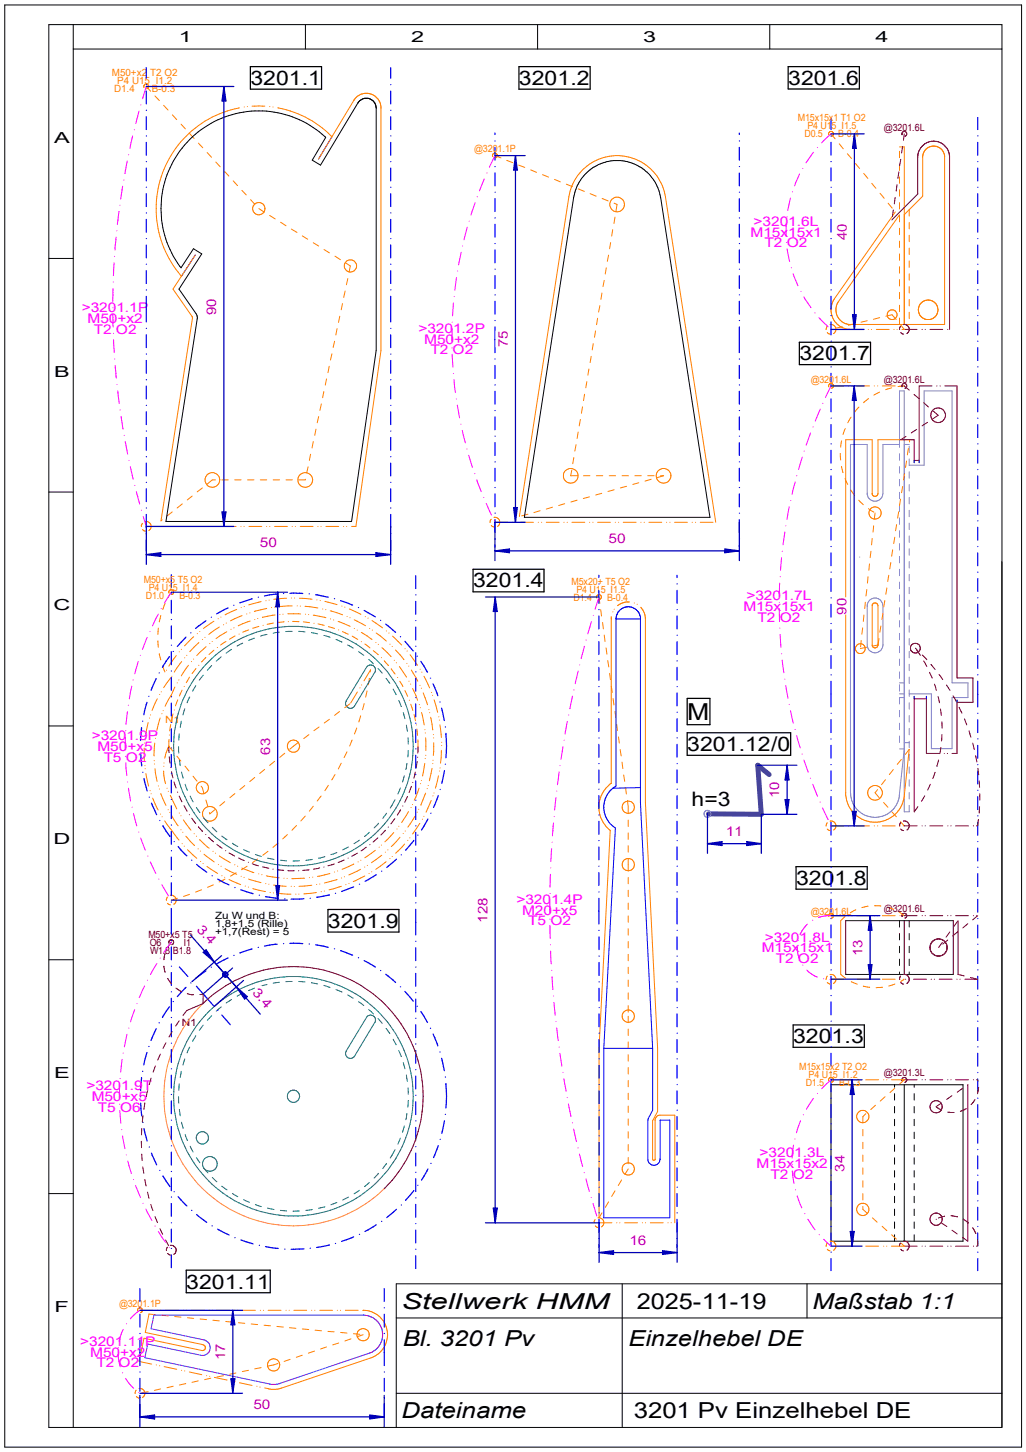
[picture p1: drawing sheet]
<svg xmlns="http://www.w3.org/2000/svg" width="210mm" height="297mm" viewBox="0 0 210 297" stroke-linecap="round" stroke-linejoin="round" font-family="sans-serif">
<defs><g id="words">
<text font-size="4.8" x="140.6" y="147.2">M</text>
<g font-size="4.5">
<text x="82.2" y="267.9">Stellwerk HMM</text>
<text x="130.3" y="267.7">2025-11-19</text>
<text x="166.2" y="267.9">Maßstab 1:1</text>
<text x="82.4" y="275.4">Bl. 3201 Pv</text>
<text x="128.6" y="275.4">Einzelhebel DE</text>
<text x="82.2" y="290.1">Dateiname</text>
<text x="129.7" y="290.1">3201 Pv Einzelhebel DE</text>
</g>
<g font-size="4.1">
<text x="51.2" y="17.4">3201.1</text>
<text x="106.2" y="17.4">3201.2</text>
<text x="161.2" y="17.4">3201.6</text>
<text x="163.5" y="73.7">3201.7</text>
<text x="96.8" y="120.2">3201.4</text>
<text x="140.6" y="153.6">3201.12/0</text>
<text x="141.5" y="164.9">h=3</text>
<text x="162.9" y="181">3201.8</text>
<text x="67.1" y="189.8">3201.9</text>
<text x="162.3" y="213.4">3201.3</text>
<text x="38.1" y="263.6">3201.11</text>
</g>
<g font-size="3.1">
<text x="36.6" y="8.6">1</text>
<text x="84.1" y="8.6">2</text>
<text x="131.6" y="8.6">3</text>
<text x="179.1" y="8.6">4</text>
<text x="11" y="29.2">A</text>
<text x="11" y="77">B</text>
<text x="10.9" y="124.9">C</text>
<text x="10.9" y="172.7">D</text>
<text x="11" y="220.6">E</text>
<text x="11.2" y="268.4">F</text>
</g>
<g font-size="2.7" fill="#f0f">
<text x="154.2" y="46.2">&gt;3201.6L</text>
<text x="153.5" y="48.4">M15x15x1</text>
<text x="156.4" y="50.6">T2 O2</text>
<text x="16.8" y="63.9">&gt;3201.1P</text>
<text x="17.9" y="66.1">M50+x2</text>
<text x="19.2" y="68.3">T2 O2</text>
<text x="85.6" y="68.1">&gt;3201.2P</text>
<text x="86.8" y="70.3">M50+x2</text>
<text x="88.1" y="72.5">T2 O2</text>
<text x="152.1" y="125">M15x15x1</text>
<text x="152.7" y="122.8">&gt;3201.7L</text>
<text x="155" y="127.2">T2 O2</text>
<text x="18.8" y="151.4">&gt;3201.9P</text>
<text x="19.9" y="153.6">M50+x5</text>
<text x="21.2" y="155.8">T5 O2</text>
<text x="105.7" y="185">&gt;3201.4P</text>
<text x="106.8" y="187.1">M20+x5</text>
<text x="108.1" y="189.3">T5 O2</text>
<text x="155.8" y="194.8">M15x15x1</text>
<text x="156.5" y="192.6">&gt;3201.8L</text>
<text x="158.7" y="197">T2 O2</text>
<text x="17.7" y="223.1">&gt;3201.9T</text>
<text x="18.8" y="225.3">M50+x5</text>
<text x="20" y="227.5">T5 O6</text>
<text x="154.8" y="238.9">M15x15x2</text>
<text x="155.4" y="236.7">&gt;3201.3L</text>
<text x="157.6" y="241.1">T2 O2</text>
<text x="16.4" y="275.3">&gt;3201.11P</text>
<text x="18.5" y="277.5">M50+x2</text>
<text x="19.7" y="279.7">T2 O2</text>
</g>
<g font-size="2.7" fill="#b400b4">
<text x="173.2" y="49.1" transform="rotate(-90 173.2 49.1)">40</text>
<text x="44.2" y="64.5" transform="rotate(-90 44.2 64.5)">90</text>
<text x="103.9" y="71.1" transform="rotate(-90 103.9 71.1)">75</text>
<text x="53.2" y="111.9">50</text>
<text x="124.5" y="111.1">50</text>
<text x="173.2" y="125.7" transform="rotate(-90 173.2 125.7)">90</text>
<text x="55.2" y="154.4" transform="rotate(-90 55.2 154.4)">63</text>
<text x="159.4" y="163.3" transform="rotate(-90 159.4 163.3)">10</text>
<text x="148.5" y="171">11</text>
<text x="40.1" y="190.2" transform="rotate(49 40.1 190.2)">3.4</text>
<text x="99.7" y="188.8" transform="rotate(-90 99.7 188.8)">128</text>
<text x="176.4" y="195.6" transform="rotate(-90 176.4 195.6)">13</text>
<text x="51.5" y="203.1" transform="rotate(49 51.5 203.1)">3.4</text>
<text x="172.8" y="239.7" transform="rotate(-90 172.8 239.7)">34</text>
<text x="128.8" y="254.7">16</text>
<text x="46.1" y="278.3" transform="rotate(-90 46.1 278.3)">17</text>
<text x="51.9" y="288.3">50</text>
</g>
<g font-size="2" fill="#ff8000">
<text x="22.9" y="15.5">M50+x2 T2 O2</text>
<text x="24" y="17.1">P4 U15 I1.2</text>
<text x="23.4" y="18.8">D1.4</text>
<text x="31" y="18.8">B-0.3</text>
<text x="163.2" y="24.8">M15x15x1 T1 O2</text>
<text x="164.6" y="28.1">D0.5</text>
<text x="165.2" y="26.5">P4 U15 I1.5</text>
<text x="171.5" y="28.1">B-0.4</text>
<text x="97" y="31.2">@3201.1P</text>
<text x="165.9" y="78.3">@3201.6L</text>
<text x="29.4" y="119.2">M50+x5 T5 O2</text>
<text x="116.9" y="119.7">M5x20+ T5 O2</text>
<text x="29.8" y="122.5">D1.0</text>
<text x="30.4" y="120.9">P4 U15 I1.4</text>
<text x="36.7" y="122.5">B-0.3</text>
<text x="117.3" y="123">D1.4</text>
<text x="117.9" y="121.3">P4 U15 I1.5</text>
<text x="124.2" y="123">B-0.4</text>
<text x="33.8" y="148">N1</text>
<text x="165.9" y="187.2">@3201.6L</text>
<text x="163.5" y="218.9">M15x15x2 T2 O2</text>
<text x="165.4" y="220.5">P4 U15 I1.2</text>
<text x="164.8" y="222.2">D1.5</text>
<text x="171.7" y="222.2">B-0.3</text>
<text x="24.4" y="267.4">@3201.1P</text>
</g>
<g font-size="2" fill="#800000">
<text x="180.8" y="26.7">@3201.6L</text>
<text x="180.8" y="78.3">@3201.6L</text>
<text x="30.4" y="191.9">M50+x5 T5</text>
<text x="180.8" y="186.6">@3201.6L</text>
<text x="30.6" y="193.5">O6</text>
<text x="30.7" y="195.2">W1.8 B1.8</text>
<text x="37.6" y="193.5">I1</text>
<text x="37.2" y="210">N1</text>
<text x="180.8" y="220.2">@3201.3L</text>
</g>
<g font-size="2">
<text x="44" y="187.9">Zu W und B:</text>
<text x="44" y="189.6">1,8+1,5 (Rille)</text>
<text x="44" y="191.2">+1,7(Rest) = 5</text>
</g>
</g></defs>
<g fill="none" stroke="#000" stroke-width=".2">
<path d="M1 1h208v295h-208zM10 5h195v287h-195zM15 10h190M15 5v287M62.5 5v5M110 5v5M157.5 5v5M39.4 28a20 20 0 0 1 27.2 .1l-2.7 4.7 1.7 1 7.8-13 1.1-.7 1.1 .1a1.93 1.93 0 0 1 1.4 1.8v49.7l-5.1 35h-37.9l6.4-41.7-.3-.9-3.5-5 4.7-7.2-1.7-1-2.6 3.9a20 20 0 0 1 2.4-26.8zM77 22.1h.1M120.1 35.2a8.9 8.9 0 0 1 5.5-2.3h1.4a9 9 0 0 1 8.2 7.6l10 65.3h-37.9l10-65.3a9 9 0 0 1 1.5-3.7zM10 52.9h5M10 100.7h5"/>
<path d="M10 148.5h5M10 196.3h5M170 221.9h27v32h-27zM183 221.9v.5M183 223.7v1.3M183 226.4v1.3M183 229v1.3M183 231.6v1.3M183 234.2v1.3M183 236.9v1.3M183 239.5v1.3M185 221.9v32"/>
<path d="M187 221.9v.5M187 223.7v1.3M187 226.4v1.3M187 229v1.3M187 231.6v1.3M187 234.2v1.3M187 236.9v1.3M187 239.5v1.3M10 244.2h5M183 242.1v1.3M183 244.7v1.3M183 247.4v1.3"/>
<path d="M183 250v1.3M183 252.6v1.3M187 242.1v1.3M187 244.7v1.3M187 247.4v1.3M187 250v1.3M187 252.6v1.3M81.1 269.6h123.9M127.3 262.6v29.4M165.1 262.6v7M205 262.6h-123.9v29.4M81.1 285h123.9"/>
</g>
<g fill="none" stroke="#ff8000" stroke-width=".2">
<path d="M29.5 17.9v-.4a.52 .52 0 0 1 .4-.3 .52 .52 0 0 1 .5 .3v.4l-.4 .3M29.9 17.7l.9 1M31.7 19.6l.9 1M33.5 21.5l.9 1M35.3 23.5l.9 1M37 25.4l.9 1M38.8 27.3l.9 1M40.6 29.3l.9 .9M42.4 31.2l.9 1M44.2 33.1l.8 1M45.9 35.1l.9 .9M47.7 37l.9 1"/>
<path d="M49 22.1a21 21 0 0 0-11.9 34.4M49.5 38.9l.9 1M50 21.9h.1M50.6 21.8h.1M51.6 21.7h2.6M55.2 21.8h.1M55.8 21.9h.1M56.8 22.1a20.8 20.8 0 0 1 11.1 5.9M72.4 20.5l.7-.8 .7-.4 .8-.2h.9l1.2 .5 .7 .7 .5 1.4v50.1l-5.1 35.9h-.9M72.4 20.5l-7.2 12.1M72.4 20.5h.1M77.9 22.1h.1"/>
<path d="M100.8 31.6v.1M100.8 32a.49 .49 0 0 1 .3-.6 .49 .49 0 0 1 .7 .3 .49 .49 0 0 1-.4 .6M101.3 31.8l1.2 .5M101.3 32.3h.1M103.7 32.8l1.2 .5M106.1 33.8l1.3 .4M108.6 34.8l1.2 .5M111 35.7l1.2 .5M113.5 36.7l1.1 .5M115.9 37.7l1.2 .5M118.3 38.6l1.2 .6M120.7 39.6l1.3 .5"/>
<path d="M169.6 27.6a.48 .48 0 0 1 .3-.7 .48 .48 0 0 1 .6 .4 .48 .48 0 0 1-.4 .6M169.8 26.9h.1M170 27.4l.9 1M170.5 27.2h.1M170.5 27.6h.1M171.7 29.4l.8 1M173.4 31.5l.8 .9M175 33.4l.9 1.1M176.7 35.5l.8 1M178.4 37.5l.8 1M180 39.5l.9 1.1M184 30.1h1v36.3"/>
<path d="M184 30.9v1.4M184 33.6v1.3M184 36.2v1.3M184 38.8v1.3M40 52.2l-4.6 6.9 3.9 5.7 .1 .3-6.5 41.5 .3-.3M51.3 40.9l.9 .9M53 42.7l1.1 .7M54.2 42.7h.1M55.2 44.1l1.1 .7M57.4 45.5l1.1 .7M59.6 46.9l1.1 .6M61.8 48.3l1.1 .6"/>
<path d="M64.1 49.7l1.1 .6M66.3 51.1l1.1 .6M68.5 52.4l1.1 .7M70.6 59.5l-.3 1.3M70.7 53.8l1 .6-.3 1.3M71.2 57l-.3 1.3M72.9 54.4h.1M123.1 59.9l-.2 1.4M123.2 40.6l1.2 .5M123.6 57.4l-.2 1.2M124 54.8l-.2 1.2M124.5 52.2l-.3 1.3"/>
<path d="M124.9 49.6l-.2 1.3M125.3 47l-.2 1.3M125.6 41.6l.6 .2-.2 1.3M125.8 44.4l-.2 1.3M127.7 42v.1M181.7 41.6l.8 1M183.2 43.3l-12.5 17.8-.4 .7-.2 .9-.1 1a4 4 0 0 0 3.9 3.7h2.8M184 41.4v1.4M184 44.1v1.3M184 46.7v1.3M184 49.3v1.3M184 51.9v1.4"/>
<path d="M184 54.6v1.3M184 57.2v1.3M184 59.8v1.3M185 43.9l3.8-3.8v-8.2l.4-1.2 .6-.4a2.29 2.29 0 0 1 1.9-.3l.9 .5 .7 1.3v34.6h-19.6a3.1 3.1 0 0 1-2.7-2.6l.1-1.2 .3-.8 12.6-17.9M186 42.9v1.3M186 45.5v1.3M186 48.1v1.3M186 50.8v1.3M186 53.4v1.3M186 56v1.3M186 58.6v1.3M66.8 77.5l-.3 1.3"/>
<path d="M67.4 74.9l-.3 1.3M67.9 72.4l-.3 1.3M68.5 69.8l-.3 1.3M69 67.2l-.3 1.3M69.5 64.7l-.2 1.3M70.1 62.1l-.3 1.3M120.1 78.1l-.3 1.2M120.5 75.5l-.2 1.2M120.9 72.9l-.2 1.3M121.4 70.3l-.2 1.3M121.8 67.7l-.2 1.3M122.3 65.1l-.3 1.3"/>
<path d="M122.7 62.5l-.2 1.3M169.2 66.8l-.2 .6M169.2 68l.6 .4M169.6 79.1a.49 .49 0 0 1 .3-.6 .49 .49 0 0 1 .6 .3 .49 .49 0 0 1-.4 .6M169.8 78.5h.1M169.8 66.4a.99 .99 0 0 1 1.1 .6 .99 .99 0 0 1-.4 1.2M170 79h2.6M170.2 78.5h.1M170.5 78.7v.1M170.5 79.1v.1M172.3 66.8l-1.3 .3M173.6 79h.1"/>
<path d="M174.3 79h.1M174.8 66.2l-1.2 .3M175.3 79h2.6M177.4 65.6l-1.3 .3M177.6 67.4h.1M178.3 67.4h.1M178.9 79h.1M179.3 67.4h2.6M179.5 79h.1M180 65l-1.3 .3M180.5 79h2.6M181.2 64.7l1.3-.3 .8 1"/>
<path d="M182.4 79.3l-1.2 .4M182.9 67.4h.1M183.5 67.4h.1M184 62.4v1.4M184 65.1v1.3M184.1 79h.1M184.2 66.4l.8 1h-.5M185 79l-1.3 .1M186 61.3v1.3M186 63.9v1.3M187.9 63.4h.1M188.1 62.5h.1"/>
<path d="M188.8 65.1h.1M189.1 61.6h.1M190.9 65.1h.1M191.7 62.5h.1M41.4 99.8l-1.1 .8M44.1 98.2h-.7l-1 .8M45 98.2h.1M45.4 98.2h1.3M48 98.2h1.3M50.6 98.2h1.3M53.3 98.2h1.3M55.9 98.2h1.3"/>
<path d="M58.5 98.2h1.3M62.5 98l-.1 .2h-1.3M63 95.5l-.3 1.3M63.5 92.9l-.2 1.3M64 98.2h.1M64.1 90.3l-.3 1.4M64.6 87.8l-.2 1.3M65.2 85.2l-.3 1.3M65.7 82.6l-.3 1.3M66.3 80.1l-.3 1.3M117 96.2l-.2 1.1h1.3M117.4 93.6l-.2 1.3"/>
<path d="M117.9 91l-.3 1.3M118.2 97.3h.1M118.3 88.4l-.2 1.3M118.7 85.8l-.2 1.3M119.2 83.2l-.2 1.3M119.4 97.3h1.3M119.6 80.6l-.2 1.4M122 97.3h1.3M124.6 97.3h1.3M127.3 97.3h1.3M128.2 99.5l-1.3 .3M129.9 97.3h1.3"/>
<path d="M130.7 98.8l-1.2 .3M132.5 97.3h1.3M133.2 98l-1.2 .4M135.1 97.3h.7l-1.3 .4M137.2 97.3h.1M171.9 92.8l.1 1.3M172.2 90.2l-.2 1.3M172.2 95.4l.3 1.3M172.9 97.9l.5 1.2M172.9 87.7l-.4 1.2M174.1 85.3l-.7 1.2M175.7 83.3l-.8 1"/>
<path d="M177.7 81.5l-1 .9M180 80.2l-1.2 .6M184.7 99.5l-.3 1.3M185 96.9l-.2 1.3M185.5 94.3l-.2 1.3M185.8 91.7l-.2 1.3M186.1 90.4v-.4h-6.5v11l-.1 .4a.67 .67 0 0 1-1.1-.3v-11.1h-5.4v72.7a6 6 0 0 0 5.6 5.5h.9a6.1 6.1 0 0 0 4.6-2.8l.6-1.1 .3-1.4 1-9.6-.8 1M29.1 107.1l-.1 .6M29.2 108.3l.6 .4M29.7 106.7a.99 .99 0 0 1 1.2 .6 .99 .99 0 0 1-.5 1.2M29.9 107.7h2.7M33.5 107.7h.1"/>
<path d="M34.2 107.7h.1M35.2 107.7h2.6M35.2 104.7l-1 .8M37.3 103.1l-1.1 .8M38.8 107.7h.1M39.3 101.5l-1 .8M39.4 107.7h.1M40.4 107.7h2.7M44 107.7h.1M44.7 107.7h.1M45.7 107.7h2.6M49.3 107.7h.1"/>
<path d="M49.9 107.7h.1M50.9 107.7h2.7M54.5 107.7h.1M55.2 107.7h.1M56.2 107.7h2.6M59.8 107.7h.1M60.4 107.7h.1M61.4 107.7h2.7M65 107.7h.1M65.7 107.7h.1M66.7 107.7h2.6M70.3 107.7h.1"/>
<path d="M70.9 107.7h.1M100.5 106.2l-.2 .3v.3M100.5 107.5l.6 .3M101.1 105.8a1.01 1.01 0 0 1 1.1 .7 1.01 1.01 0 0 1-.4 1.2M101.3 106.8h2.6M104.9 106.8h.1M105.5 106.8h.1M106.3 105.7l10.1-65.4a10 10 0 0 1 8.3-8.3 10 10 0 0 1 10.5 5.3l.7 1.8 .2 1.2 10.3 66.5M106.5 106.8h2.6M108 105.2l-1.3 .3M110.1 106.8h.1M110.5 104.5l-1.3 .4"/>
<path d="M110.8 106.8h.1M111.8 106.8h2.6M113 103.8l-1.2 .3M115.4 106.8h.1M115.5 103l-1.2 .4M116 106.8h.1M117 106.8h2.6M118.1 102.3l-1.3 .4M120.6 106.8h.1M120.6 101.6l-1.3 .4M121.3 106.8h.1M122.3 106.8h2.6"/>
<path d="M123.1 100.9l-1.2 .4M125.6 100.2l-1.2 .3M125.9 106.8h.1M126.5 106.8h.1M127.5 106.8h2.6M131.1 106.8h.1M131.8 106.8h.1M132.8 106.8h2.6M136.4 106.8h.1M137 106.8h.1M138 106.8h2.6M141.6 106.8h.1"/>
<path d="M142.3 106.8h.1M143.3 106.8h2.6M174.1 100.2l.7 1.1M175.7 102.3l.9 1M177.6 118l-.1 1.3M177.7 104.1l1.1 .7M177.9 115.4l-.1 1.3M178.2 112.8l-.2 1.3M178.4 100.9h.1M178.4 110.2l-.1 1.3M178.7 107.6l-.1 1.2M179 104.9l-.1 1.4"/>
<path d="M180.3 104.9h.1M181.8 117.7l-.2 1.3M182.2 115.1l-.2 1.3M182.6 112.5l-.2 1.3M183 109.9l-.2 1.3M183.4 107.3l-.2 1.3M183.9 104.7l-.3 1.3M184.2 102.1l-.2 1.3M32.3 131.1l.1 1.3M32.4 128.5l-.1 1.3M32.6 133.7l.3 1.3M32.9 125.9l-.3 1.3"/>
<path d="M33.3 136.2l.4 1.3M33.8 123.4l-.5 1.3M34 137.1h.1M34.6 121.3h-.1a.51 .51 0 0 1 .4-.7 .51 .51 0 0 1 .6 .4 .51 .51 0 0 1-.3 .6h-.1M35.1 138.6l-1.6 2.1M35.1 121.2l-.7 1.1M35.1 138.3h.1M36.1 134.1l-1.6 2.2M36.2 139.7h.1M36.6 139.1h.1M36.7 133.3h.1M37.1 132.8h.1"/>
<path d="M37.2 135.3l-1.6 2.2M37.8 134.6h.1M38.2 134.1h.1M38.6 136.1l-1.5 2.2M38.8 138.5l-.7 1.2M39.2 135.3h.1M39.6 134.8h.1M39.6 130.3l-1.8 1.8M40.1 136.8l-.8 1M40.3 129.6h.1M40.6 136.1h.1M40.7 131.4l-1.9 1.9"/>
<path d="M40.9 129.2h.1M41.4 130.8h.1M41.9 130.4h.1M42.1 134.5l-.9 .9M42.2 132.3l-1.9 1.8M42.9 131.7h.1M43.4 131.2h.1M43.8 133l-1 .9M43.8 127.1l-2.2 1.5M44.4 132.5h.1M44.6 126.6h.1M44.9 128.3l-2.2 1.5"/>
<path d="M45.2 126.2h.1M45.7 127.8h.1M46.2 131.2l-1.1 .8M46.3 127.5h.1M46.4 129.2l-2.2 1.4M47.2 128.7h.1M47.8 128.4h.1M48.1 130.1l-1.2 .7M48.4 124.7l-2.3 1.1M48.9 129.7h.1M49.3 124.3h.1M49.5 125.9l-2.3 1.1"/>
<path d="M50 124.1h.1M50.5 125.6h.1M50.9 128.9l-1.2 .4M51.1 125.4h.1M51.2 127l-2.5 1M52.1 126.7h.1M52.7 126.5h.1M53 128.1l-1.3 .4M53.4 123.1l-2.5 .6M53.7 126.3h.1M53.8 127.9h.1M54.4 122.9h.1"/>
<path d="M54.6 124.5l-2.6 .6M55 122.8h.1M55.5 124.3h.1M55.9 127.5l-1.2 .2M56.2 124.2h.1M56.3 125.8l-2.6 .5M57.2 125.7h.1M57.9 125.6h.1M58.1 127.2l-1.3 .1M58.6 122.4l-2.6 .2M58.9 125.6h2.6M59 127.2h.1"/>
<path d="M59.6 122.3h.1M59.8 124l-2.7 .1M59.9 127.1l1.3 .1M60.2 122.3h.1M60.8 124h.1M61.3 122.4l2.5 .2M61.4 124h.1M62.1 127.2l1.2 .2M62.4 124l2.6 .4M62.5 125.6h.1M63.1 125.7h.1M64.1 125.9l2.6 .5"/>
<path d="M64.2 127.5h.1M64.8 122.7h.1M65.1 127.6l1.2 .3M65.5 122.9h.1M66 124.6h.1M66.5 123l2.5 .7M66.6 124.7h.1M67.2 128.2l1.3 .4M67.6 125l2.5 .8M67.6 126.6h.1M68.2 126.8h.1M69.2 127.1l2.4 1"/>
<path d="M69.3 128.9h.1M69.9 124h.1M70.1 129.2l1.1 .6M70.5 124.2h.1M71 126.1h.1M71.5 124.6l2.3 1.1M71.6 126.4h.1M72.1 130.1l1.1 .7M72.5 128.6h.1M72.5 126.8l2.3 1.2M73.1 128.9h.1M73.9 131.3h.1"/>
<path d="M73.9 129.4l2.2 1.4M74.6 131.7l1.1 .8M74.7 126.2h.1M75.3 126.4h.1M75.6 138.8l-.2 1.3M75.6 128.6h.1M75.7 137.5l.1-.5-1.3 2.3M76.1 127l2.2 1.4M76.2 128.9h.1M76.4 133.1l1 .8M76.9 131.4h.1M77 129.5l2 1.6"/>
<path d="M77.4 131.8h.1M78 134.5h.1M78.1 132.5l1.9 1.8M78.6 135.2l.9 .9M79 129.1h.1M79.5 129.5h.1M79.8 131.8h.1M80.1 136.8l.7 1.1M80.2 132.2h.1M80.3 130.1l1.9 1.9M80.6 135.1h.1M80.9 133l1.7 2"/>
<path d="M81.1 135.6h.1M81.3 138.6h.1M81.7 136.4l1.4 2.1M81.8 139.4l.6 1.1M82.8 132.7h.1M83.2 135.7h.1M83.3 133.2h.1M83.6 136.3h.1M83.7 139.4h.1M83.9 133.9l1.5 2.2M84 140h.1M84.2 137.1l1.3 2.3"/>
<path d="M85.9 136.9h.1M86.3 137.5h.1M86.7 138.3l1.2 2.4M122.1 122.3v-.4a.5 .5 0 0 1 .5-.3 .5 .5 0 0 1 .4 .4v.3l-.4 .3M122.5 122.1l.2 1.3M122.9 124.7l.2 1.3M123.3 127.3l.1 1.4M123.6 129.9l.2 1.3M124 132.5l.2 1.3M124.3 135.1l.2 1.3M124.7 137.8l.2 1.2M125.1 126.2v34.1l-1.1 .9a6 6 0 0 0 0 7.8l.8 .9-2.2 44.5v34.7l.5-1"/>
<path d="M125.1 126.6h.1M125.3 125.2h.1M125.6 124.6h.1M128.8 123.1l-1 .1-1.5 .7M129.8 123.4h.1M130.3 123.6h.1M131.1 124.2l.7 1.1 .2 1.1v37.7l2.5 50.3v13l-1 1.9v7.9l.2 .2 .3-.2M176.2 131l-.1 1.3M176.5 128.4l-.2 1.4M176.7 125.8l-.1 1.3M177 123.2l-.1 1.3M177.3 132.4l-1.3 .3"/>
<path d="M177.3 120.6l-.1 1.3M178.4 123.9h.1M178.5 123.6l.3-.2h.4l.4 .5v8.1l-.1 .4-.4 .1-.5-.1-.2-.3zM179.6 132l-1 .2M179.6 132h.1M179.8 130.6l-.2 1.4M180.2 128.1l-.2 1.2M180.6 125.5l-.2 1.2M181 122.9l-.2 1.3M181.4 120.3l-.2 1.3M29.5 153v2.7M29.6 152h.1"/>
<path d="M29.6 151.4h.1M29.6 156.6h.1M29.7 157.3h.1M29.8 158.2l.6 2.6M30.3 147.8l-.5 2.6M30.6 146.9h.1M30.8 146.3h.1M31.5 155.6h.1M31.6 156.3h.1M31.7 152l-.2 2.6M31.7 157.3l.4 2.6M31.8 151h.1"/>
<path d="M31.9 150.4h.1M32.2 143l-1.1 2.3M32.6 142.1h.1M32.8 146.9l-.7 2.5M33 141.5h.1M33.1 146h.1M33.4 145.4h.1M33.4 157.7l.5 2.6M33.5 156.8h.1M33.5 156.1h.1M34.6 151.3l-.1 1.3M34.6 150.4h.1"/>
<path d="M34.9 148.2l-.2 1.3M35.3 153.7l-.8-1-.8 2.4M35.4 146l-.3 1.4M35.6 145.2h.1M35.8 140.5l-.7 1.7-1.3 2.3M36.2 154.7l.8 1M36.4 143.2l-.5 1.2M37.3 141.2l-.6 1.2M37.7 140.4h.1M37.8 156.7l.9 1M39.5 158.8l.8 1M52.1 159l-1 .9"/>
<path d="M54.1 157.4l-1 .8M56.2 155.7l-1 .9M58.3 154.1l-1.1 .8M61.1 151.8l-1.8 1.5M61.3 152.7h.1M63.2 150.3l-1.1 .8M65.3 148.7l-1.1 .8M67.4 147.2l-1.1 .7M68.5 158.5l-.6 1.1M69.5 145.5l-1 .8M69.8 156.1l-.6 1.2M71 153.8l-.6 1.2"/>
<path d="M71.6 144l-1.1 .8M72.1 151.4l-.6 1.2M73 148.9l-.5 1.3M73.1 141.6l-1.3 2.2M73.6 140.7h.1M73.8 146.4l-.4 1.3M74 140.1h.1M74.5 143.9l-.3 1.3M75.1 141.4l-.3 1.2M82.8 141.3l.6 1.2M83.7 143.3h.1M84 144.1l.5 1.2"/>
<path d="M84.4 140.8l1 2.5M84.7 146.2l.3 1.2M85.2 148.3h.1M85.3 149.1l.1 1.4M85.5 151.3v1.4M85.8 144.1h.1M85.9 140.2h.1M86 144.8h.1M86.2 159.7h.1M86.2 140.8h.1M86.2 145.8l.6 2.5M86.6 141.7l.9 2.5"/>
<path d="M86.9 156.2l-.5 2.5M86.9 149.3h.1M87 155.2h.1M87 149.9h.1M87.1 154.5h.1M87.1 150.9v2.6M87.7 145.2h.1M87.9 145.8h.1M88.1 146.7l.5 2.6M88.3 141.6h.1M88.4 157.2l-.6 2.5M88.5 142.2h.1"/>
<path d="M88.5 156.2h.1M88.6 155.5h.1M88.6 150.3h.1M88.7 151h.1M88.7 151.9l-.1 2.7M88.8 143.2l.7 2.5M89.7 158.7l-.6 2.5M89.7 146.6h.1M89.9 147.3h.1M89.9 157.7h.1M90 157.1h.1M90 148.3l.3 2.6"/>
<path d="M90.3 153.5l-.2 2.6M90.3 152.5h.1M90.3 151.8h.1M125.1 140.3l.2 1.3M125.4 142.9l.2 1.3M125.8 145.5l.2 1.4M126.2 148.1l.1 1.3M126.5 150.7l.2 1.3M126.9 153.3l.2 1.3M127.3 155.9l.1 1.3M127.6 158.5l.2 1.4M181.1 159.5l-.8 1"/>
<path d="M182.8 157.4l-.9 1.1M184.4 155.4l-.8 1M30.7 161.8h.1M30.9 162.4h.1M31.2 163.3l1.1 2.4M32.4 160.8h.1M32.6 161.4h.1M32.8 166.5h.1M32.9 162.3l1.1 2.5M33.1 167.1h.1M33.7 167.9l2.9 4M34.2 161.2h.1"/>
<path d="M34.4 165.6h.1M34.4 161.9h.1M34.7 166.2h.1M34.8 162.7l1.4 2.8M35.1 166.8l1.3 2.2M36.7 166.3h.1M37 166.9h.1M37 169.8h.1M37.3 172.6h.1M37.4 170.3h.1M37.5 167.7l1.6 2.1M37.7 173.1h.1"/>
<path d="M38 171.1l1.8 1.9M38.4 173.8l1.9 1.8M39.7 170.6h.1M40.2 171.1h.1M40.5 173.7h.1M40.9 171.8l1.9 1.7M41 174.1h.1M41 176.2h.1M41.1 160.8l.3 .4 .3 1.2M41.5 176.7h.1M41.7 174.8l2.1 1.5M42.1 163.7l.4 1.2"/>
<path d="M42.3 177.2l2.2 1.5M42.6 161.2h.1M43.6 174.2h.1M43.9 165.6l-1 .9-.1-.3M44.1 174.5h.1M44.7 176.9h.1M44.9 175.1l2.2 1.4M45.2 177.2h.1M45.4 179.2h.1M46 179.5h.1M46 164l-1 .8M46 179.8l-1.2 .6"/>
<path d="M46.1 177.7l2.3 1.2M46.9 179.9l2.3 1.1M48 176.9h.1M48 162.3l-1 .9M48.3 178.6l-1.1 .6M48.6 177.2h.1M49.3 179.3h.1M49.5 177.6l2.4 .9M49.9 179.5h.1M50.1 160.7l-1 .8M50.5 177.2l-1.1 .7M50.8 179.8l2.6 .8"/>
<path d="M52.7 175.7l-1.1 .8M52.9 178.8h.1M53.6 178.9h.1M54.5 179.2l2.6 .4M54.8 174.2l-1 .8M56.9 172.5l-1.1 .9M58.1 179.7h.1M58.7 179.7h.1M58.8 170.7l-1 .9M60.7 168.9l-1 .9M62.3 179.7h-2.6M62.4 167l-.8 .9"/>
<path d="M63.3 179.5h.1M64 179.5h.1M64.1 164.9l-.8 1M65.7 162.9l-.8 1M67.2 160.7l-.7 1.1M67.5 178.7l-2.6 .6M68.4 178.4h.1M68.9 179.9l-2.5 .7M69 178.2h.1M69.8 179.6h.1M70.4 179.4h.1M72.3 176.8l-2.3 1"/>
<path d="M72.3 176.8h.1M73.2 176.3h.1M73.7 177.8l-2.3 1.2M73.8 176h.1M74.6 177.4h.1M74.6 179.2l-2.3 1.1M75.1 177h.1M75.5 178.7h.1M76 178.3h.1M76.8 173.9l-2.2 1.6M77.6 173.3h.1M78 172.9h.1"/>
<path d="M78.1 175l-2.1 1.5M78.8 174.3h.1M79 176.3l-2.1 1.5M79.3 173.9h.1M79.8 175.6h.1M80.2 175.2h.1M80.6 170.3l-1.9 1.9M81.2 169.6h.1M81.6 169h.1M81.8 171.3l-1.7 1.9M82.5 170.5h.1M82.8 172.7l-1.9 1.8"/>
<path d="M82.9 170h.1M83.4 171.9h.1M83.6 166l-1.4 2.3M83.8 171.4h.1M84.1 165.2h.1M84.4 164.6h.1M84.9 167l-1.5 2.2M85.3 166.2h.1M85.6 165.6h.1M85.7 161.2l-.9 2.5M85.9 168.4l-1.5 2.2M86 160.3h.1"/>
<path d="M86.1 164.7h.1M86.4 167.6h.1M86.7 167h.1M87.1 162.3l-1 2.4M87.4 161.3h.1M87.6 160.7h.1M88.2 163.7l-1 2.5M88.6 162.8h.1M88.8 162.2h.1M128 161.1l.1 1.3M128.4 163.7l.1 1.3M128.5 165.1v1.4"/>
<path d="M128.5 167.8v1.3M128.5 170.4v1.3M128.5 173v1.3M128.5 175.6v2.6M128.5 179.5v1.3M129.8 176.9h.1M129.8 165.1h.1M169.2 168.3l-.2 .7M169.2 169.6l.6 .3M169.9 168h-.1a.98 .98 0 0 1 1.2 .6 .98 .98 0 0 1-.5 1.2M170 169h2.6M173.6 169h.1"/>
<path d="M174.3 169h.1M175.3 169h2.6M177.5 162.2h.1M178.9 169h.1M179.5 161.5l-.5 .7 .9 1M179.5 169h.1M180.5 169h2.6M180.8 164.2l.9 .9M182.5 166.1l.9 1M184.1 169h.1M184.2 168.1l.8 .9M184.8 169h.1"/>
<path d="M34.2 183.5l-.1 .6M34.3 184.8l.6 .3M34.8 183.2a.99 .99 0 0 1 1.2 .6 .99 .99 0 0 1-.4 1.2M36.3 183.8l-1.2 .3M38.8 183l-1.3 .4M41.2 182l-1.2 .5M43.6 181l-1.1 .5M50.2 181.3h.1M50.8 181.5h.1M51.7 181.8l2.6 .6M54.4 180.8h.1M55 180.9h.1"/>
<path d="M55.2 182.6h.1M55.9 182.7h.1M56 181.1l2.5 .2M56.9 182.8l2.6 .1M59.6 181.3h.1M60.2 181.4h.1M60.5 182.9h.1M61.1 182.9h.1M63.8 181.1l-2.6 .2M64.7 182.6l-2.6 .3M64.8 180.9h.1M65.4 180.8h.1"/>
<path d="M65.7 182.4h.1M66.3 182.3h.1M69.8 181.3l-2.5 .7M70.7 181h.1M71.4 180.7h.1M128.5 182.1v1.3M128.5 184.7v1.4M128.5 187.4v1.3M128.5 190v1.3M128.5 192.6v1.3M128.5 195.2v1.4M128.5 197.9v1.3"/>
<path d="M169.2 199.7l-.2 .6M169.6 187.5a.49 .49 0 0 1 .5-.6 .49 .49 0 0 1 .4 .7l-.4 .2M169.8 199.3a1 1 0 0 1 1.2 .7 1 1 0 0 1-.5 1.2M170 187.3h2.6M170.2 187.8h.1M172.9 187.5l-.9 .8v11l1.1 .9M173.6 187.3h.1M174.3 187.3h.1M175.1 186.1l-1.2 .6M175.3 187.3h2.6M177.6 185.4l-1.3 .3M178.9 187.3h.1"/>
<path d="M178.9 185.3h1.3M179.5 187.3h.1M180.5 187.3h2.6M181.5 185.6l1.3 .4M183.9 186.6l1.1 .7M184.1 187.3h.1M184.8 187.3h.1M128.5 200.5v1.3M128.5 203.1v1.3M128.5 205.7v1.4M128.5 207.9v1.3M128.5 210.5v1.3"/>
<path d="M128.5 213.1v1.4M128.5 215.8v1.3M128.5 218.4v1.3M129.8 207.9h.1M169 200.3v.1M169.2 201l.6 .3M170 200.3h2.6M173.6 200.3h.1M174.2 200.8l1.2 .5M174.3 200.3h.1M175.3 200.3h2.6M176.6 201.7l1.3 .3"/>
<path d="M178.9 200.3h.1M179.5 200.3h.1M180.5 200.3h2.6M180.6 202l-1.4 .1M183.1 201.3l-1.3 .4M184.1 200.3h.1M184.8 200.3h.1M185 200.3l-.7 .5M128.5 239.1l-.7 1.1M128.5 221v1.3M128.5 223.6v1.4M128.5 226.3v1.3"/>
<path d="M128.5 228.9v1.3M128.5 231.5v1.3M128.5 234.1v1.4M128.5 236.8v1.3M129.8 239.1h.1M134 237.2l.1-8.4 .4-.5 .4-.2h3.1v22M134 229.2h.1M134 237.2h.1M169.5 221.1v-.2l.2-.4 .5-.1 .1 .2a.48 .48 0 0 1 .2 .5 .48 .48 0 0 1-.4 .3M170.3 220.9h.1M170.9 220.9h.1M171.9 220.9h2.6"/>
<path d="M175.5 220.9h.1M176.1 220.9h.1M176.5 231.1v1.3M176.5 233.7v1.3M176.5 236.3v1.3M176.5 238.9v1.3M177.1 220.9h2.6M177.1 227.8l-.6 .6v1.3M179.1 226.1l-1 .9M180.8 220.9h.1M181.1 224.4l-1 .9M181.4 220.9h.1"/>
<path d="M182.4 220.9h2.6l-1 .9M183 222.6l-.9 .9M121.8 249.5l-.2 .6M121.8 250.8l.6 .3M122.3 249.1a1.02 1.02 0 0 1 1.2 .7 1.02 1.02 0 0 1-.4 1.2M122.6 250.1h2.6M124.5 245.9l-.7 1.1M125.8 243.6l-.7 1.2M126.2 250.1h.1M126.8 250.1h.1M127.2 241.4l-.7 1.1M127.8 250.1h2.6"/>
<path d="M131.4 250.1h.1M132 250.1h.1M133.1 250.1h2.6M136.7 250.1h.1M137.3 250.1h.1M169.2 255.6l.6 .3M169.2 254.3l-.2 .6M169.8 253.9a1 1 0 0 1 1.2 .7 1 1 0 0 1-.5 1.2M170.3 254.9h.1M170.9 254.9h.1M171.9 254.9h2.6M175.5 254.9h.1"/>
<path d="M176.1 254.9h.1M176.5 241.6v1.3M176.5 244.2v1.3M176.5 246.8v.6l1 .9M177.1 254.9h2.6M178.5 249.1l1 .9M180.5 250.9l.9 .9M180.8 254.9h.1M181.4 254.9h.1M182.4 252.6l1 .9M184.4 254.3l.6 .6h-2.6M28.2 268.2l.1-.6h.6l.2 .3v.3l-.4 .3"/>
<path d="M28.6 268.1h2.6M31.8 268.9l-1.3-.1-.8 3.8 11.8 2.5a.64 .64 0 0 1 .4 1l-.5 .2-11.9-2.5-1.1 4.7 2.6 .6M32 279.2h.1M32.3 268.1h.1M32.6 279.4h.1M32.9 268.1h.1M33.1 269.1l1.3 .1M33.6 279.6l2.6 .5M33.9 268.1h2.6M35.7 269.3l1.3 .2M37.5 268.1h.1M38.1 268.1h.1"/>
<path d="M38.4 269.6l1.2 .1M39.1 268.1h2.6M40.9 269.8l1.3 .2M42.8 268.1h.1M43.4 268.1h.1M43.6 270.1l1.3 .1M44.4 268.1h2.6M46.2 270.3l1.3 .2M48 268.1h.1M48.6 268.1h.1M48.8 270.6l1.3 .1M49.6 268.1h2.6"/>
<path d="M51.4 270.8l1.3 .2M53.3 268.1h.1M53.4 279.8l-1.3 .2M53.9 268.1h.1M54 271.1l1.3 .1M54.9 268.1h2.6M56.6 271.4l1.4 .1M56.9 278.9l-2.2 .6M58.5 268.1h.1M59.1 268.1h.1M59.2 271.6l1.3 .1M59.4 278.1l-1.3 .4"/>
<path d="M60.1 268.1h2.6M61.8 271.9l1.4 .1M61.8 277.2l-1.2 .5M63.8 268.1h.1M64.3 276.4l-1.2 .4M64.4 268.1h.1M64.5 272.1l1.3 .1M65.4 268.1h2.6M66.8 275.5l-1.2 .5M67.1 272.4l1.3 .1M69 268.1h.1M69.3 274.7l-1.2 .4"/>
<path d="M69.6 268.1h.1M69.7 272.6l1.3 .1M70.7 268.1h2.6M71.8 273.9l-1.2 .4M72.3 272.8l1.3 .2M74.3 268.1l1.3 .1 1.3 .6a5 5 0 0 1 1.5 7 5.1 5.1 0 0 1-2.4 1.9l-18.7 6.4-1.7 .1-1.5-.3M74.3 273l-1.3 .5M27.9 284.4l-.3 .7M27.9 285.7l.6 .3M28.4 284.1a1.02 1.02 0 0 1 1.2 .6 1.02 1.02 0 0 1-.4 1.2M30.3 284.7l-1.3 .2M32.9 284.1l-1.3 .3"/>
<path d="M35.4 283.6l-1.2 .3M37.1 280.3h.1M37.8 280.5h.1M38 283l-1.3 .3M38.7 280.7l2.6 .5M40.6 282.5l-1.3 .3M42.2 281.4h.1M42.9 281.6h.1M43.1 281.9l-1.2 .3M43.9 281.8l2.5 .5M45.7 281.4l-1.3 .3M47.4 282.5h.1"/>
<path d="M48 282.7h.1M48.3 280.9l-1.3 .2M49 282.9l2.6 .5M50.8 280.3l-1.2 .3M52.5 283.6h.1M53.2 283.8h.1"/>
<circle cx="53" cy="42.7" r="1.25"/>
<circle cx="71.7" cy="54.4" r="1.25"/>
<circle cx="126.3" cy="41.9" r="1.5"/>
<circle cx="182.5" cy="64.4" r="1"/>
<circle cx="189.9" cy="63.4" r="2"/>
<circle cx="43.5" cy="98.2" r="1.5"/>
<circle cx="62.5" cy="98.2" r="1.5"/>
<circle cx="116.8" cy="97.3" r="1.51"/>
<circle cx="135.8" cy="97.3" r="1.51"/>
<circle cx="179" cy="105" r="1.26"/>
<circle cx="176" cy="132.7" r="1.01"/>
<circle cx="60" cy="152.7" r="1.25"/>
<circle cx="41.4" cy="161.1" r="1.26"/>
<circle cx="42.9" cy="166.5" r="1.51"/>
<circle cx="128.5" cy="176.9" r="1.25"/>
<circle cx="128.5" cy="165.1" r="1.25"/>
<circle cx="179" cy="162.2" r="1.5"/>
<circle cx="128.5" cy="207.9" r="1.26"/>
<circle cx="128.5" cy="239.1" r="1.25"/>
<circle cx="176.5" cy="228.4" r="1.26"/>
<circle cx="176.5" cy="247.4" r="1.25"/>
<circle cx="56" cy="279.2" r="1.24"/>
<circle cx="74.3" cy="273" r="1.25"/>
</g>
<g fill="none" stroke="#8080c0" stroke-width=".2">
<path d="M184 91.5v-11.5h1v86.1h1v-1.3M184 90.9h-3.4v10.1a1.62 1.62 0 0 1-1.5 1.5 1.62 1.62 0 0 1-1.7-1.3v-10.3h-3.4v71.3a5 5 0 0 0 3.7 4.8 5 5 0 0 0 5.6-2.2l.7-1.8 1-9.8h-1M184 92.8v1.3M184 95.5v1.3M184 98.1v1.3M185 90.9h1M186 91.3v1.3M186 93.9v1.3h3.1v-15.2h5.7v59.7h3.2v3h-3.2v10.5h-4.3v-11.3h-4.5M186 96.5v1.3M186 99.1v1.4M175.9 114h.1M177.4 100.9h.1"/>
<path d="M184 100.7v1.3M184 103.3v1.3M184 106v1.3M184 108.6v1.3M184 111.2v1.3M184 113.8v1.3M184 116.5v1.3M184 119.1v1.3M186 101.8v1.3M186 104.4v1.3M186 107v1.3M186 109.6v1.4"/>
<path d="M186 112.3v1.3M186 114.9v1.3M186 117.5v1.3M177.4 124h.1M177.9 122.8a1.6 1.6 0 0 1 1.7-.4 1.6 1.6 0 0 1 1 1.6v8a1.62 1.62 0 0 1-1.5 1.5 1.62 1.62 0 0 1-1.7-1.3v-8.5zM180.6 132h.1M184 139.7h1M184 121.7v1.3M184 124.3v1.3M184 127v1.3M184 129.6v1.3M184 132.2v1.3"/>
<path d="M184 134.8v1.3M184 137.5v1.3M186 120.1v1.4M186 122.8v1.3M186 125.4v1.3M186 128v1.3M186 130.6v1.4M186 133.3v1.3M186 135.9v1.3M186 138.5v1.3M184 141.9h1M184 140.1v1.3"/>
<path d="M184 145.3v1.3M184 148v1.3M184 150.6v1.3M185 151.9h1M185 142.7h-1v1.3M186 141.1v1.4M186 143.8v1.3M186 146.4v1.3M186 149v1.3M186 151.6v1.3M186 154.3v1.3M186 156.9v1.3"/>
<path d="M186 159.5v1.3M145.4 166.5h.1M186 162.1v1.3"/>
<circle cx="144.7" cy="166.5" r=".72"/>
</g>
<path d="M173 188.3h22v11h-22zM184 188.3v1.4M184 191v1.3M184 193.6v1.3M184 196.2v1.3M184 198.8v.5M185 188.3v11M186 188.3v1.4M186 191v1.3M186 193.6v1.3M186 196.2v1.3M186 198.8v.5" fill="none" stroke="#400000" stroke-width=".2"/>
<g fill="none" stroke="#00f" stroke-width=".2">
<path d="M67.9 28l-2.7 4.6M40 52.2l-2.9 4.3M187 94.2v.5M188 94.2v.5M126 126.6h5M187 142.5v.5M189.5 142.5v.5M195.8 143.2v.5M131 161.1l-5.6 .1M123.5 214.5l2.4-45.1-1.1-.9-.6-.9-.6-1.5-.1-1.4 .3-1.3 .6-1.1 .7-.8 .9-.7v-34.4a2.52 2.52 0 0 1 3.4-2.1l.5 .2a2.79 2.79 0 0 1 1.1 1.7v37.9l2.5 50.4M123.5 214.5h10M123.5 214.5v34.6h13.5v-19.9h-2v8"/>
<path d="M133.5 214.5v12.6l-1 2.1v8.1a1.26 1.26 0 0 0 1.4 1.1 1.26 1.26 0 0 0 1.1-1.2M135 237.2h.1"/>
</g>
<g fill="none" stroke="#008080" stroke-width=".2">
<path d="M41.6 138.1l-.8 1M43.3 136.1l-.9 1M45.3 134.4l-1.1 .9M47.4 132.8l-1.1 .8M49.7 131.6l-1.2 .6M52.1 130.6l-1.3 .4M54.6 129.8l-1.3 .3M57.1 129.3l-1.2 .2M59.8 129.2h-1.3M61.1 129.2l1.3 .1M63.8 129.4l1.2 .3M66.3 130l1.2 .4"/>
<path d="M68.7 130.8l1.3 .6M71.1 132l1.2 .6M73.4 133.3l1 .8M75 136.4a.99 .99 0 0 1 1.4-.2 .99 .99 0 0 1 .3 1.3l-4.1 6.9a1.01 1.01 0 0 1-1.4 .4 1.01 1.01 0 0 1-.4-1.4zM75.4 134.9l1 .9M77.3 136.7l.9 1M79 138.8l.8 1M36.5 152.7l.1 1.4M36.7 150.1l-.1 1.3M36.7 155.4h.1M36.7 155.4l.2 1.2M37.1 147.5l-.2 1.3"/>
<path d="M37.1 157.9l.4 1.3M37.8 145l-.4 1.3M38.8 142.6l-.5 1.2M40 140.2l-.6 1.2M80.4 141l.6 1.1M81.6 143.3l.5 1.2M82.5 145.8l.3 1.2M82.7 158.7l-.4 1.3M83.1 148.3l.3 1.3M83.3 156.2l-.3 1.2M83.5 150.9v1.3M83.5 153.5l-.1 1.4"/>
<path d="M37.9 160.4l.5 1.3M38.9 162.9l.6 1.1M40.2 165.2l.7 1M41.7 167.3l.8 1M43.4 169.2l1 1M45.4 171l1 .8M47.5 172.5l1.1 .7M49.8 173.8l1.2 .5M52.2 174.8l1.3 .4M54.7 175.6l1.3 .2M57.4 176l1.2 .1M61.3 176.1h-1.4"/>
<path d="M63.9 175.8l-1.3 .2M66.4 175.3l-1.2 .3M66.4 175.3h.1M68.9 174.4l-1.2 .4M71.3 173.3l-1.2 .6M73.5 171.9l-1.1 .7M75.6 170.3l-1 .8M77.4 168.4l-.9 1M79.1 166.4l-.8 1M80.8 163.6l-1 1.7M81.9 161.2l-.5 1.2M37.1 219.2l-.2 1.2"/>
<path d="M37.8 216.6l-.4 1.3M38.8 214.2l-.5 1.2M40 211.9l-.6 1.1M41.6 209.7l-.8 1.1M43.3 207.8l-.9 .9M45.3 206l-1.1 .8M47.4 204.5l-1.1 .7M49.7 203.2l-1.2 .6M52.1 202.1l-1.3 .5M54.6 201.4l-1.3 .4M57.1 201l-1.2 .1M59.8 200.8h-1.3"/>
<path d="M61.1 200.8l1.3 .1M63.8 201l1.2 .3M66.3 201.6l1.2 .4M68.7 202.4l1.3 .5M71.1 203.5l1.2 .7M73.4 204.9l1 .8M75.1 207.9a1 1 0 0 1 1.3-.1 1 1 0 0 1 .3 1.4l-4.1 6.8a1.01 1.01 0 0 1-1.4 .4 1.01 1.01 0 0 1-.4-1.4zM75.4 206.5l1 .9M77.3 208.4l.9 .9M79 210.4l.8 1.1M80.4 212.6l.6 1.1M81.6 214.9l.5 1.3"/>
<path d="M82.5 217.4l.3 1.3M83.1 219.9l.3 1.3M36.5 224.4l.1 1.3M36.7 221.7l-.1 1.4M36.7 227l.2 1.3M37.1 229.6l.4 1.2M37.9 232.1l.5 1.2M38.9 234.5l.6 1.2M40.2 236.8l.7 1.1M41.7 238.9l.8 1M42.6 232.7h.1M61.3 224.3h.1"/>
<path d="M79.1 238l-.8 1.1M80.8 235.2l-1 1.7M81.9 232.8l-.5 1.3M82.7 230.3l-.4 1.3M83.3 227.8l-.3 1.3M83.5 222.5v1.4M83.6 225.2l-.2 1.3M43.4 240.9l1 .9M45.4 242.7l1 .7M47.5 244.1l1.1 .7M49.8 245.4l1.2 .6M52.2 246.4l1.3 .4"/>
<path d="M54.7 247.1l1.3 .3M57.4 247.6l1.2 .1M61.3 247.7l-1.4 .1M63.9 247.4l-1.3 .2M66.4 246.9l-1.2 .3M66.4 246.9h.1M68.9 246l-1.2 .5M71.3 244.9l-1.2 .6M73.5 243.5l-1.1 .7M75.6 241.9l-1 .8M77.4 240l-.9 1"/>
<circle cx="60" cy="152.7" r="24.5"/>
<circle cx="41.4" cy="232.8" r="1.25"/>
<circle cx="42.9" cy="238.1" r="1.5"/>
<circle cx="60" cy="224.3" r="24.5"/>
<circle cx="60" cy="224.3" r="1.26"/>
</g>
<g fill="none" stroke="#800000" stroke-width=".2">
<path d="M183.5 37.8l-.2 1.3M183.9 35.2l-.2 1.3M184.3 32.6l-.2 1.3M184.6 27.6l.1-.5a.5 .5 0 0 1 .8 .1v.4l-.3 .3M184.7 30l-.3 1.3M185 27.4l-.2 1.3M185.2 27.9h-.1M182.5 45l5.2-5.3v-7.7l.3-1 .5-.9a3.3 3.3 0 0 1 3-1.2l1.1 .4 .9 .7 .4 .6 .4 1.3v35.5M182.8 43l-.2 1.3M183.1 40.4l-.1 1.3M184.2 66.8l-.1 .6M184.3 68l.6 .4"/>
<path d="M184.6 79.1l.1-.5a.5 .5 0 0 1 .8 .2v.3l-.3 .3M184.8 66.4a.99 .99 0 0 1 1.2 .6 .99 .99 0 0 1-.5 1.2M185 67.4h2.6M185 79l1 .8M185.1 79.4h.1M188.6 67.4h.1M189.3 67.4h.1M190.2 67.4h2.7M190.7 79h-2.7v15.7M191.6 79h.1M192.3 79h.1M193.3 79h2.5v59.7h3.3v5h-3.3"/>
<path d="M193.9 67.4h.1M185.3 89.3l-1 .7h2.7v4.7M187 80.7l1 .8M187 94.2h1M187.5 87.8l-1.1 .8M189 82.4l.9 .9M189.7 86.4l-1.1 .7M191 84.1l.9 .9-1.1 .7M193.4 85h.1M186.3 132.6h.1M187.3 132.6l.4 .5M187.5 133l.8 1.1"/>
<path d="M188.7 134l.9 1M189 135.2l.6 1.2M190.2 137.5l.5 1.2M190.5 135.9l.8 1M191.2 140l.4 1.2M192.1 138l.8 1M34.5 152.7l.1 1.3M34.6 154.8l.2 1.3M34.9 157h.1M35.1 157.9l.3 1.2M35.6 160l.4 1.2M85 157.9l-.3 1.3"/>
<path d="M85.3 155.8l-.2 1.3M85.4 154.9h.1M85.5 152.7v1.4M187 143h2.5M187 142.5v23.6l.8-1.1M189.5 142.5v11.6h2.7M191.3 158l-.5 1.3M191.9 142.5l.3 1.3M192 155.5l-.3 1.3M192.4 145l.2 1.3M192.5 152.9l-.2 1.3M192.7 150.3l-.1 1.3"/>
<path d="M192.7 147.7v1.3M193.2 154.1h.1M193.6 140.1l.8 1.1M193.8 154.1h.1M195 142.4l.6 1.1M195.8 143.2v10.9h-1M196.2 144.7l.6 1.2M197.3 147.1l.5 1.2M198.2 149.5l.4 1.3M199 152l.3 1.3M199.6 154.6l.3 1.3M200.1 157.2l.1 1.3"/>
<path d="M200.3 159.8l.1 1.3M36.3 162.1h.1M36.7 162.9l.5 1.1M37.6 164.8l.7 1.1M38.7 166.7h.1M39.2 167.4l.8 1M40.6 169.1l.8 1M42.1 170.7h.1M42.7 171.3l1 .9M44.4 172.8l1 .7M46.1 174h.1M46.9 174.5l1.1 .6"/>
<path d="M48.8 175.5l1.2 .6M50.8 176.4h.1M51.6 176.7l1.3 .4M53.7 177.3l1.3 .3M55.8 177.8h.1M56.7 177.9l1.3 .2M58.9 178.1h1.3M61.1 178.1h.1M63.2 177.9l-1.3 .2M65.4 177.5l-1.3 .3M66.3 177.4h.1M68.4 176.7l-1.3 .4"/>
<path d="M70.4 175.9l-1.2 .5M71.2 175.6h.1M73.1 174.5l-1.1 .7M74.9 173.3l-1 .8M75.6 172.8h.1M77.3 171.4l-1 .9M78.9 169.8l-1 1M79.4 169.2h.1M80.8 167.5l-.8 1M82 165.6l-.7 1.2M82.4 164.9h.1M83.4 162.9l-.6 1.2"/>
<path d="M84.2 160.9l-.5 1.2M84.4 160.1h.1M184.2 168.3l-.1 .7M184.3 169.6l.6 .3M184.8 168a.99 .99 0 0 1 1.1 .6 .99 .99 0 0 1-.4 1.2M185 169h2.6M188.6 169h.1M189.2 162.8l-.7 1.1M189.3 169h.1M190.2 169h2.7M190.3 160.4l-.5 1.2M193.9 169h.1"/>
<path d="M194.5 169h.1M195.5 169h2.6M199.1 169h.1M199.8 169h.1M200.2 167.6l-.2 1.4M200.4 165l-.1 1.3M200.4 162.4v1.3M33.5 197.7l.3 1.2M33.8 195.1l-.3 1.2M34.6 193l-.1-.1a.51 .51 0 0 1 .4-.6 .51 .51 0 0 1 .6 .3 .51 .51 0 0 1-.4 .7M35.1 192.7l-.8 1.1M184.2 199.7l-.2 .7"/>
<path d="M184.6 187.5h-.1a.51 .51 0 0 1 .6-.6 .51 .51 0 0 1 .3 .8l-.2 .1M184.8 199.3a1.02 1.02 0 0 1 1.1 .7 1.02 1.02 0 0 1-.4 1.2M185 187.3h2.6M185.2 187.8h-.1M188.6 187.3h.1M189.3 187.3h.1M190.2 187.3h2.7M190.3 194.2h.1M190.4 194.5v.1M190.5 194.7h.1M191.1 192.4h.1M192.6 195.5h.1"/>
<path d="M192.7 192.2h.1M192.8 192.8l-.8 1M193.7 193.5h.1M193.8 193.8h.1M193.9 187.3h.1M193.9 192.3l-1 .8M194.3 190.7l-.8 1M194.5 187.3h.1M195.5 187.3h2.6M195.9 188.5l-.8 1.1M195.9 190.6l-1 .9M196 188.3v11l1.3 .3"/>
<path d="M198 189l-1 .8M198.5 200l1.3 .3M199.1 187.3h.1M199.8 187.3h.1M200 187.3l-1 .9M31.8 218.1l-.5 1.2M32.8 215.6l-.5 1.3M34 213.3l-.6 1.2M34.3 200.2l.8 1M35.2 211l-.6 1.1M36 202.1l1.1 .7M36.7 208.8l-.8 1.1"/>
<path d="M38.3 203.3l1.3 .2M41.5 205.3a26.5 26.5 0 0 1 37.5 .4 26.5 26.5 0 0 1-.4 37.5M41.5 205.3l-3.3 1.4-.8 1M41.6 203.3l-.7 .2M41.6 203.3h.1M41.6 203.3l-.1 2M184.3 201l.6 .3M185.3 200.3h.1M185.9 200.3h.1M186.9 200.3h2.6M190.5 200.3h.1M191.1 200.3h.1"/>
<path d="M192.2 200.3h2.6M195.7 200.3h.1M196.4 200.3h.1M197.4 200.3h2.6M28.9 233.5l.1 1.3M29 230.8v1.4M29 236.1l.1 1.3M29.2 238.7l.2 1.3M29.3 228.3l-.2 1.2M29.6 225.6l-.2 1.3M30.2 223.1l-.3 1.3M30.9 220.6l-.4 1.2"/>
<path d="M184.5 221.1v-.3a.51 .51 0 0 1 .9-.2 .51 .51 0 0 1-.2 .8M185 220.9h2.6M185.1 221.4h.1M188.6 220.9h.1M189.3 220.9h.1M190.2 220.9h2.7M191.5 226.4h.1M191.6 226.4l1 .7M192.6 225.7l-1.1 .7M193.9 220.9h.1M193.9 227.5l1.3 .1M194.5 220.9h.1"/>
<path d="M194.7 224.2l-1 .7M195.5 220.9h2.6M196.9 222.7l-1.1 .7M197.7 226.8l-1.2 .5M197.7 226.8h.1M198 221.9v32l-1.1-.7M199.1 220.9h.1M199.5 225l-.8 1M199.8 220.9h.1M200 220.9l.1 .2M200.2 222.5l-.2 1.2M29.6 241.3l.3 1.3"/>
<path d="M30.2 243.9l.3 1.3M30.9 246.4l.4 1.2M31.7 248.9l.5 1.2M32.7 251.3l.6 1.2M33.9 253.7l.6 1.1M34.2 255.1l-.1 .7M34.3 256.4l.6 .4M34.8 254.8a1.02 1.02 0 0 1 1.2 .6 1.02 1.02 0 0 1-.4 1.2M184.2 254.3l-.1 .6M184.3 255.6l.6 .3M184.8 253.9a1.02 1.02 0 0 1 1.1 .7 1.02 1.02 0 0 1-.4 1.2M185 254.9h2.6"/>
<path d="M188.6 254.9h.1M189.3 254.9h.1M190.2 254.9h2.7M191.5 249.4h.1M192.6 250.2l1.1 .7M193.3 248.8l-1.3 .4M193.9 254.9h.1M194.5 254.9h.1M194.6 248.7l1.3 .2M194.8 251.7l1 .7M195.5 254.9h2.6M197.1 249.4l1.1 .8"/>
<path d="M199 251.2l.6 1.1M199.1 254.9h.1M199.8 254.9h.1M200 253.6v1.3"/>
<circle cx="191.9" cy="84.9" r="1.5"/>
<circle cx="187.3" cy="132.6" r="1.01"/>
<circle cx="192" cy="193.8" r="1.75"/>
<circle cx="191.5" cy="226.4" r="1.25"/>
<circle cx="191.5" cy="249.4" r="1.25"/>
</g>
<path d="M51.2 13.6h14.6v4.6h-14.6zM106.2 13.6h14.5v4.6h-14.5zM161.2 13.6h14.6v4.6h-14.6zM163.5 70h14.6v4.6h-14.6zM96.8 116.5h14.5v4.6h-14.5zM140.6 142.9h4.6v5.4h-4.6zM140.6 149.9h21.2v4.6h-21.2zM162.9 177.3h14.5v4.6h-14.5zM67.1 186.1h14.5v4.6h-14.5zM162.3 209.7h14.5v4.5h-14.5zM38.1 259.8h17.2v4.7h-17.2z" fill="none" stroke="#000" stroke-width=".25"/>
<path d="M157.4 158.5l-2.4-2 .7 10.1-10.8-.1" fill="none" stroke="#3e3e97" stroke-width="1"/>
<path d="M41.5 205.3a26.5 26.5 0 0 0-.4 37.5 26.5 26.5 0 0 0 37.5 .4" fill="none" stroke="#ff8040" stroke-width=".2"/>
<g fill="none" stroke="#00f" stroke-width=".25">
<path d="M29.9 17.3h.1M29.9 13.8v2.2M29.9 18.6v2.7M79.9 13.8v2.2M79.9 18.6v2.7M79.9 17.3h.1M29.9 38.3h.1M29.9 33.1h.1M29.9 27.8h.1M29.9 22.6h.1M29.9 23.9v2.6M29.9 29.1v2.6"/>
<path d="M29.9 34.4v2.6M29.9 39.6v2.6M79.9 38.3h.1M79.9 33.1h.1M79.9 27.8h.1M79.9 23.9v2.6M79.9 29.1v2.6M79.9 34.4v2.6M79.9 39.6v2.6M79.9 22.6h.1M101.3 27.2v.3M101.3 30.1v2.7"/>
<path d="M101.3 35.4v2.6M101.3 39.3h.1M101.3 34.1h.1M101.3 28.8h.1M151.3 39.3h.1M151.3 34.1h.1M151.3 28.8h.1M151.3 27.2v.3M151.3 30.1v2.7M151.3 35.4v2.6M170 24v2.5M170 29.1v2.6"/>
<path d="M170 34.4v2.6M170 39.6v2.6M170 38.3h.1M170 33.1h.1M170 27.8h.1M200 38.3h.1M200 33.1h.1M200 27.8h.1M200 24v2.5M200 29.1v2.6M200 34.4v2.6M200 39.6v2.6"/>
<path d="M29.9 59.3h.1M29.9 54.1h.1M29.9 48.8h.1M29.9 43.6h.1M29.9 44.9v2.6M29.9 50.1v2.6M29.9 55.4v2.6M79.9 59.3h.1M79.9 54.1h.1M79.9 48.8h.1M79.9 43.6h.1M79.9 44.9v2.6"/>
<path d="M79.9 50.1v2.6M79.9 55.4v2.6M101.3 40.6v2.7M101.3 45.9v2.6M101.3 51.1v2.7M101.3 56.4v2.6M101.3 55.1h.1M101.3 49.8h.1M101.3 44.6h.1M151.3 55.1h.1M151.3 49.8h.1M151.3 44.6h.1"/>
<path d="M151.3 40.6v2.7M151.3 45.9v2.6M151.3 51.1v2.7M151.3 56.4v2.6M170 44.9v2.6M170 50.1v2.6M170 55.4v2.6M170 59.3h.1M170 54.1h.1M170 48.8h.1M170 43.6h.1M200 59.3h.1"/>
<path d="M200 54.1h.1M200 48.8h.1M200 43.6h.1M200 44.9v2.6M200 50.1v2.6M200 55.4v2.6M29.9 67.2h.1M29.9 72.4h.1M29.9 77.7h.1M29.9 60.6v5.3M29.9 68.5v2.6M29.9 73.7v2.7"/>
<path d="M29.9 79v2.6M79.9 60.6v5.3M79.9 68.5v2.6M79.9 73.7v2.7M79.9 79v2.6M79.9 67.2h.1M79.9 72.4h.1M79.9 77.7h.1M101.3 61.6v2.7M101.3 66.9v5.2M101.3 74.8v2.6M101.3 65.6h.1"/>
<path d="M101.3 60.3h.1M101.3 73.4h.1M101.3 78.7h.1M151.3 65.6h.1M151.3 60.3h.1M151.3 73.4h.1M151.3 78.7h.1M151.3 61.6v2.7M151.3 66.9v5.2M151.3 74.8v2.6M170 60.6v2.6M170 65.9v2.6"/>
<path d="M170 71.1v2.6M170 76.4v2.6M170 75.1h.1M170 69.8h.1M170 64.6h.1M200 75.1h.1M200 69.8h.1M200 64.6h.1M200 60.6v2.6M200 65.9v2.6M200 71.1v2.6M200 76.4v2.6"/>
<path d="M29.9 82.9h.1M29.9 88.2h.1M29.9 93.4h.1M29.9 98.7h.1M29.9 84.2v2.7M29.9 89.5v2.6M29.9 94.7v2.7M29.9 100v2.6M79.9 84.2v2.7M79.9 89.5v2.6M79.9 94.7v2.7M79.9 100v2.6"/>
<path d="M79.9 82.9h.1M79.9 88.2h.1M79.9 93.4h.1M79.9 98.7h.1M101.3 80.1v2.6M101.3 85.3v2.6M101.3 90.6v2.6M101.3 95.8v2.6M101.3 84h.1M101.3 89.2h.1M101.3 94.5h.1M101.3 99.7h.1"/>
<path d="M151.3 84h.1M151.3 89.2h.1M151.3 94.5h.1M151.3 99.7h.1M151.3 80.1v2.6M151.3 85.3v2.6M151.3 90.6v2.6M151.3 95.8v2.6M170 81.6v2.6M170 86.9v2.6M170 92.1v2.6M170 97.4v2.6"/>
<path d="M170 96.1h.1M170 90.8h.1M170 85.6h.1M170 80.3h.1M200 96.1h.1M200 90.8h.1M200 85.6h.1M200 80.3h.1M200 81.6v2.6M200 86.9v2.6M200 92.1v2.6M200 97.4v2.6"/>
<path d="M29.9 103.9h.1M29.9 109.2h.1M29.9 105.2v2.7M29.9 110.5v2.2M35.1 117.6v2.6M79.9 105.2v2.7M79.9 110.5v2.2M79.9 103.9h.1M79.9 109.2h.1M85 117.8v2.6M101.3 101v2.7M101.3 106.3v2.6"/>
<path d="M101.3 111.5v.3M101.3 105h.1M101.3 110.2h.1M122.5 117.7v.5M122.5 119.5h.1M138.5 119.5h.1M138.5 117.7v.5M151.3 105h.1M151.3 110.2h.1M151.3 101v2.7M151.3 106.3v2.6M151.3 111.5v.3"/>
<path d="M170 102.6v2.6M170 107.9v2.6M170 113.1v2.6M170 118.4v2.6M170 117.1h.1M170 111.8h.1M170 106.6h.1M170 101.3h.1M200 117.1h.1M200 111.8h.1M200 106.6h.1M200 101.3h.1"/>
<path d="M200 102.6v2.6M200 107.9v2.6M200 113.1v2.6M200 118.4v2.6M32 138.8l-1.1 2.4M32.6 137.7h.1M34.7 134.3l-1.5 2.2M35.1 121.5h.1M35.1 122.8v2.6M35.1 128.1v2.6M35.1 133.3v2.7M35.1 137.2v.1"/>
<path d="M35.1 138.6v2.6M35.1 132h.1M35.1 126.7h.1M35.4 133.3h.1M38.1 130.3l-1.8 1.9M39 129.5h.1M42.1 127l-2.1 1.6M43.2 126.3h.1M46.7 124.4l-2.4 1.2M47.8 123.8h.1M51.6 122.5l-2.5 .8M52.8 122.2h.1"/>
<path d="M56.7 121.5l-2.6 .4M58 121.4h.1M59.3 121.4h2.6M63.2 121.5h.1M64.6 121.7l2.5 .5M68.4 122.5h.1M69.7 122.9l2.4 .9M73.3 124.3h.1M74.5 124.9l2.3 1.3M77.9 126.9h.1M78.9 127.7l2 1.7M81.9 130.3h.1"/>
<path d="M82.8 131.2l1.7 2M85 123v2.6M85 128.3v2.6M85 133.5v2.6M85 138.8v2.6M85 137.5h.1M85 132.2h.1M85 127h.1M85 121.7h.1M85.3 134.2h.1M86.1 135.3l1.4 2.2M88.1 138.7h.1"/>
<path d="M88.6 139.9l1 2.4M122.5 120.8v2.6M122.5 126v2.7M122.5 131.3v2.6M122.5 136.5v2.6M122.5 135.2h.1M122.5 130h.1M122.5 124.7h.1M138.5 135.2h.1M138.5 130h.1M138.5 124.7h.1M138.5 120.8v2.6"/>
<path d="M138.5 126v2.7M138.5 131.3v2.6M138.5 136.5v2.6M170 123.6v2.6M170 128.9v2.6M170 134.1v2.6M170 139.4v5.2M170 138h.1M170 132.8h.1M170 127.5h.1M170 122.3h.1M200 138h.1"/>
<path d="M200 132.8h.1M200 127.5h.1M200 122.3h.1M200 123.6v2.6M200 128.9v2.6M200 134.1v2.6M200 139.4v5.2M28.7 152.7h.1M28.8 154.1l.2 2.6M29 148.8l-.2 2.6M29.2 147.5h.1M29.2 158h.1"/>
<path d="M29.5 159.3l.6 2.5M30.1 143.7l-.7 2.5M30.4 142.5h.1M35.1 143.8v2.7M35.1 149.1v2.6M35.1 154.3v2.7M35.1 159.6v2.6M35.1 158.3h.1M35.1 153h.1M35.1 147.8h.1M35.1 142.5h.1M85 144v2.6"/>
<path d="M85 149.3v2.6M85 154.5v2.6M85 159.8v2.6M85 158.5h.1M85 153.2h.1M85 148h.1M85 142.7h.1M90 143.6h.1M90.3 144.9l.6 2.5M90.9 157.6l-.5 2.6M91.1 148.7h.1M91.1 156.3h.1"/>
<path d="M91.2 150l.2 2.7-.2 2.3M122.5 141.8v2.6M122.5 147v2.6M122.5 152.3v2.6M122.5 157.5v2.6M122.5 156.2h.1M122.5 151h.1M122.5 145.7h.1M122.5 140.5h.1M138.5 156.2h.1M138.5 151h.1M138.5 145.7h.1"/>
<path d="M138.5 140.5h.1M138.5 141.8v2.6M138.5 147v2.6M138.5 152.3v2.6M138.5 157.5v2.6M170 147.2v2.7M170 152.5v2.6M170 157.7v2.7M170 145.9h.1M170 151.2h.1M170 156.4h.1M200 145.9h.1"/>
<path d="M200 151.2h.1M200 156.4h.1M200 147.2v2.7M200 152.5v2.6M200 157.7v2.7M30.5 163.1h.1M31 164.3l1 2.4M32.7 167.9h.1M33.3 169l1.5 2.2M35.1 164.8v2.7M35.1 170.1v2.6M35.1 175.3v2.7"/>
<path d="M35.1 179.3h.1M35.1 174h.1M35.1 168.8h.1M35.1 163.5h.1M35.6 172.2h.1M36.4 173.2l1.8 1.9M39.2 176h.1M40.2 176.8l2.1 1.6M43.4 179.2h.1M44.5 179.8l2.4 1.2M77 178.9l-2.3 1.4M78.1 178.2h.1"/>
<path d="M81.1 175.8l-2 1.7M82.1 174.9h.1M84.7 171.9l-1.7 2M85 165v2.6M85 170.3v2.6M85 175.5v2.6M85 179.5h.1M85 174.2h.1M85 169h.1M85 163.7h.1M85.5 170.9h.1M87.5 167.6l-1.3 2.2"/>
<path d="M88.1 166.4h.1M89.7 162.7l-1 2.5M90 161.5h.1M122.5 162.8v2.6M122.5 168v2.6M122.5 173.3v2.6M122.5 178.5v2.6M122.5 177.2h.1M122.5 172h.1M122.5 166.7h.1M122.5 161.5h.1M138.5 177.2h.1"/>
<path d="M138.5 172h.1M138.5 166.7h.1M138.5 161.5h.1M138.5 162.8v2.6M138.5 168v2.6M138.5 173.3v2.6M138.5 178.5v2.6M170 163v2.6M170 168.2v2.7M170 173.5v2.6M170 178.7v2.7M170 161.7h.1"/>
<path d="M170 166.9h.1M170 172.2h.1M170 177.4h.1M200 161.7h.1M200 166.9h.1M200 172.2h.1M200 177.4h.1M200 163v2.6M200 168.2v2.7M200 173.5v2.6M200 178.7v2.7M35.1 180.6v2.6"/>
<path d="M35.1 185.8v5.3M35.1 193.7v2.6M35.1 199v2.6M35.1 184.5h.1M35.1 192.4h.1M35.1 197.7h.1M36.7 197.8l1.7 2M42.1 198.6l-2.1 1.6M43.2 197.9h.1M46.7 196l-2.4 1.2M47.8 195.5h.1M48 181.6h.1"/>
<path d="M49.3 182l2.5 .8M51.6 194.1l-2.5 .8M52.8 193.8h.1M53 183.1h.1M54.3 183.4l2.6 .4M56.7 193.2l-2.6 .3M58 193h.1M58.3 183.9h.1M59.3 193h2.6M62.2 183.9h-2.6M63.2 193.1h.1M63.5 183.8h.1"/>
<path d="M64.6 193.3l2.5 .5M67.4 183.1l-2.6 .5M68.4 194.1h.1M68.6 182.8h.1M69.7 194.5l2.4 .9M72.3 181.4l-2.4 1M73.3 195.9h.1M73.5 180.9h.1M74.5 196.5l2.3 1.3M77.9 198.5h.1M78.9 199.3l2 1.7M85 180.8v2.6"/>
<path d="M85 186v5.3M85 193.9v2.6M85 199.1v2.7M85 184.7h.1M85 192.6h.1M85 197.8h.1M122.5 183.8v5.2M122.5 182.5h.1M122.5 190.3h.1M122.6 191.6v2.7M122.6 196.9v2.7M122.6 195.6h.1"/>
<path d="M138.5 182.5h.1M138.5 190.3h.1M138.5 195.6h.1M138.5 183.8v5.2M138.5 191.6v2.7M138.5 196.9v2.7M170 184v2.6M170 189.2v2.7M170 194.5v2.6M170 199.7v2.7M170 182.7h.1M170 187.9h.1"/>
<path d="M170 193.2h.1M170 198.4h.1M200 182.7h.1M200 187.9h.1M200 193.2h.1M200 198.4h.1M200 184v2.6M200 189.2v2.7M200 194.5v2.6M200 199.7v2.7M29.2 219.2h.1M30.1 215.3l-.7 2.5"/>
<path d="M30.4 214.1h.1M32 210.4l-1.1 2.5M32.6 209.3h.1M34.7 206l-1.5 2.2M35.1 204.2v2.6M35.1 209.5v2.6M35.1 214.7v2.6M35.1 220v2.6M35.1 202.9h.1M35.1 208.2h.1M35.1 213.4h.1M35.1 218.7h.1"/>
<path d="M35.4 204.9h.1M38.1 202l-1.8 1.9M39 201.1h.1M39.3 200.7h.1M40.2 201.8l3.4 3.9M44.5 206.7h.1M45.4 207.6l1.7 2M81.9 201.9h.1M82.8 202.8l1.7 2M85 204.4v2.6M85 209.6v2.7M85 214.9v2.6"/>
<path d="M85 203.1h.1M85 208.3h.1M85 213.6h.1M85 218.8h.1M85.3 205.9h.1M86.1 206.9l1.4 2.3M88.1 210.4h.1M88.6 211.5l1 2.5M90 215.2h.1M90.3 216.5l.6 2.5M122.6 202.2v2.6M122.6 207.4v2.7"/>
<path d="M122.6 212.7v2.6M122.6 217.9v2.7M122.6 200.9h.1M122.6 206.1h.1M122.6 211.4h.1M122.6 216.6h.1M138.5 206.1h.1M138.5 211.4h.1M138.5 216.6h.1M138.5 200.8v.1M138.5 202.2v2.6M138.5 207.4v2.7"/>
<path d="M138.5 212.7v2.6M138.5 217.9v2.7M170 205v2.6M170 210.2v2.7M170 215.5v2.6M170 203.7h.1M170 208.9h.1M170 214.2h.1M170 219.4h.1M200 203.7h.1M200 208.9h.1M200 214.2h.1"/>
<path d="M200 219.4h.1M200 205v2.6M200 210.2v2.7M200 215.5v2.6M28.7 224.4h.1M28.8 225.7l.2 2.6M29 220.4l-.2 2.7M29.2 229.6h.1M29.5 230.9l.6 2.5M30.5 234.7h.1M31 235.9l1 2.4M32.7 239.4h.1"/>
<path d="M35.1 225.2v2.6M35.1 230.5v2.6M35.1 235.7v2.6M35.1 223.9h.1M35.1 229.2h.1M35.1 234.4h.1M35.1 239.6h.1M85 220.1v2.7M85 225.4v2.6M85 230.6v2.7M85 235.9v2.6M85 224.1h.1"/>
<path d="M85 229.3h.1M85 234.6h.1M85 239.8h.1M87.5 239.1l-1.3 2.3M88.1 238h.1M89.7 234.4l-1 2.4M90 233.1h.1M90.9 229.3l-.5 2.6M91.1 220.3h.1M91.1 228h.1M91.2 221.7l.2 2.6-.2 2.4M122.6 223.2v2.6"/>
<path d="M122.6 228.4v2.7M122.6 233.7v2.6M122.6 238.9v2.7M122.6 221.9h.1M122.6 227.1h.1M122.6 232.4h.1M122.6 237.6h.1M138.5 221.9h.1M138.5 227.1h.1M138.5 232.4h.1M138.5 237.6h.1M138.5 223.2v2.6"/>
<path d="M138.5 228.4v2.7M138.5 233.7v2.6M138.5 238.9v2.7M170 220.7v2.7M170 226v2.6M170 231.2v2.6M170 236.5v2.6M170 224.7h.1M170 229.9h.1M170 235.2h.1M200 224.7h.1M200 229.9h.1"/>
<path d="M200 235.2h.1M200 220.7v2.7M200 226v2.6M200 231.2v2.6M200 236.5v2.6M33.3 240.6l1.5 2.2M35.1 255.4h.1M35.1 241v2.6M35.1 246.2v2.6M35.1 251.5v2.6M35.1 256.7v2.6M35.1 244.9h.1"/>
<path d="M35.1 250.1h.1M35.6 243.8h.1M36.4 244.8l1.8 1.9M39.2 247.6h.1M40.2 248.5l2.1 1.6M43.4 250.8h.1M44.5 251.5l2.4 1.1M48 253.2h.1M49.3 253.7l2.5 .8M53 254.8h.1M54.3 255l2.6 .4M58.3 255.5h.1"/>
<path d="M62.2 255.5l-2.6 .1M63.5 255.4h.1M67.4 254.7l-2.6 .5M68.6 254.4h.1M72.3 253l-2.4 1M73.5 252.5h.1M77 250.6l-2.3 1.3M78.1 249.9h.1M81.1 247.4l-2 1.7M82.1 246.5h.1M84.7 243.5l-1.7 2M85 255.6h.1"/>
<path d="M85 241.1v2.7M85 246.4v2.6M85 251.6v2.7M85 256.9v2.6M85 245.1h.1M85 250.3h.1M85.5 242.5h.1M122.6 244.2v2.6M122.6 249.4v2.7M122.6 254.7v.4M122.6 242.9h.1M122.6 248.1h.1"/>
<path d="M122.6 253.4h.1M138.5 242.9h.1M138.5 248.1h.1M138.5 253.4h.1M138.5 244.2v2.6M138.5 249.4v2.7M138.5 254.7v.4M170 241.7v2.6M170 247v2.6M170 252.2v2.6M170 257.5v2.4M170 240.4h.1"/>
<path d="M170 245.7h.1M170 250.9h.1M170 256.2h.1M200 240.4h.1M200 245.7h.1M200 250.9h.1M200 256.2h.1M200 241.7v2.6M200 247v2.6M200 252.2v2.6M200 257.5v2.4M28.6 272.8h.1"/>
<path d="M28.6 267.5h.1M28.6 263.6v2.6M28.6 268.9v2.6M28.6 274.1v5.3M78.6 263.6v2.6M78.6 268.9v2.6M78.6 274.1v5.3M78.6 272.8h.1M78.6 267.5h.1M28.6 280.7h.1M28.6 285.9h.1M28.6 282v2.6"/>
<path d="M28.6 287.2v2.7M78.6 282v2.6M78.6 287.2v2.7M78.6 280.7h.1M78.6 285.9h.1"/>
</g>
<path d="M31.5 269h42.9a4 4 0 0 1 3.9 3.7l-.3 1.7a4.1 4.1 0 0 1-1.9 2.2l-19.7 6.6h-1.2l-25.6-5.5 .6-2.7 10.9 2.2a1.6 1.6 0 0 0 1.9-1.2 1.6 1.6 0 0 0-1.3-1.9l-10.8-2.3z" fill="none" stroke="#8000ff" stroke-width=".2"/>
<g fill="none" stroke="#f0f" stroke-width=".2">
<path d="M29.9 17.7l-.7 2.5M25.1 38.1l-.4 2.6M25.3 36.8h.1M26 32.9l-.5 2.6M26.3 31.7h.1M27.1 27.8l-.5 2.6M27.5 26.5h.1M28.4 22.7l-.6 2.6M28.8 21.5h.1M99.1 36.6l-1 2.4M99.6 35.4h.1M101.3 31.8l-1.2 2.4"/>
<path d="M162.1 39.2h.1M163.6 35.6l-1 2.4M164.2 34.5h.1M166.4 31.2l-1.5 2.1M167.2 30.2h.1M170 27.4l-1.9 1.8M23.1 59v2.6M23.2 57.7h.1M23.3 53.8l-.1 2.6M23.4 52.5h.1M23.7 48.5l-.2 2.6M23.9 47.2h.1"/>
<path d="M24.4 43.3l-.4 2.6M24.5 42h.1M93.4 56.8l-.4 2.6M93.6 55.5h.1M94.4 51.6l-.6 2.6M94.6 50.3h.1M95.6 46.5l-.7 2.6M96 45.3h.1M97.2 41.5l-.8 2.5M97.6 40.3h.1M160.9 45.7l-.1 2.6M160.9 49.6h.1"/>
<path d="M161 44.4h.1M161 50.9l.5 2.6M161.7 40.5l-.5 2.6M161.9 54.8h.1M162.3 56l.9 2.5M163.8 59.6h.1M23.1 64.3l.1 2.6M23.1 62.9h.1M23.2 68.2h.1M23.2 69.5l.2 2.6M23.5 73.4h.1M23.6 74.8l.2 2.5"/>
<path d="M23.9 78.7h.1M24.1 80l.3 2.5M92.5 71.2h.1M92.5 65.9h.1M92.5 67.2v2.6M92.5 72.5l.2 2.6M92.8 62l-.2 2.6M92.8 76.4h.1M92.9 77.7l.3 2.6M92.9 60.7h.1M164.5 60.7l1.4 2.2M166.7 64h.1"/>
<path d="M167.6 65l1.8 1.8M170 79l-1.1 2.3M24.6 83.9h.1M24.8 85.2l.4 2.6M25.4 89.1h.1M25.6 90.3l.5 2.6M26.4 94.2h.1M26.7 95.5l.6 2.5M27.6 99.3h.1M93.3 81.6h.1M93.6 82.9l.4 2.6M94.3 86.8h.1"/>
<path d="M94.6 88.1l.6 2.5M95.5 91.9h.1M95.9 93.1l.7 2.5M97.1 96.9h.1M97.5 98.1l1 2.5M162.7 98.6l-.6 2.5M163 97.3h.1M164.1 93.5l-.7 2.6M164.5 92.3h.1M165.8 88.6l-.9 2.5M166.3 87.3h.1M167.8 83.7l-1 2.4"/>
<path d="M168.3 82.5h.1M27.9 100.6l.7 2.5M28.9 104.4h.1M29.3 105.7l.6 2M98.9 101.8h.1M99.5 103l1 2.4M101.1 106.6h.1M159.5 119.3l-.1 2.6M159.6 118h.1M159.9 114.1l-.2 2.6M160 112.8h.1M160.6 108.8l-.4 2.7"/>
<path d="M160.7 107.6h.1M161.5 103.7l-.5 2.6M161.8 102.4h.1M27.2 139.1h.1M28.3 135.3l-.7 2.5M28.7 134.1h.1M30.1 130.4l-1 2.4M30.6 129.2h.1M32.4 125.6l-1.2 2.4M33 124.5h.1M35.1 121.2l-1.4 2.2M118.3 137.3l-.6 2.6"/>
<path d="M118.6 136h.1M119.5 132.2l-.6 2.5M119.9 130.9h.1M121 127.2l-.7 2.5M121.4 125.9h.1M122.5 122.1l-.7 2.5M159.4 123.2h.1M159.4 124.5l.1 2.7M159.5 128.5h.1M159.6 129.8l.2 2.6M159.9 133.7h.1M160 135l.4 2.6"/>
<path d="M160.5 138.9h.1M25.7 150.8l-.1 2.6M25.7 154.7h.1M25.7 149.5h.1M25.7 156l.3 2.7M26.1 145.6l-.3 2.6M26.1 160h.1M26.2 144.3h.1M27 140.4l-.5 2.6M114.4 157.9l-.4 2.6M114.6 156.6h.1M115.1 152.7l-.3 2.6"/>
<path d="M115.4 151.4h.1M116.1 147.6l-.5 2.6M116.3 146.3h.1M117.1 142.4l-.5 2.6M117.4 141.1h.1M160.7 140.2l.5 2.6M161.5 144.1h.1M161.7 145.4l.6 2.6M162.6 149.2h.1M163 150.5l.7 2.5M164.1 154.3h.1M164.5 155.5l.9 2.5"/>
<path d="M165.8 159.2h.1M26.3 161.2l.4 2.7M27 165.1h.1M27.3 166.4l.7 2.6M28.4 170.2h.1M28.8 171.4l.9 2.5M30.2 175.1h.1M30.7 176.3l1.2 2.4M32.5 179.8h.1M112.6 178.9l-.1 2.6M112.6 177.5h.1M112.9 173.6l-.2 2.6"/>
<path d="M112.9 172.3h.1M113.2 168.4l-.2 2.6M113.4 167h.1M113.7 163.2l-.2 2.5M113.9 161.8h.1M166.3 160.4l1 2.5M167.8 164.1h.1M168.3 165.3l1.1 2.4M170 168.9h.1M32.1 197.1l-1.3 2.3M32.8 196h.1M33.1 181l1.4 2.3"/>
<path d="M35.1 192.7l-1.6 2.2M112.5 189.4l.1 2.6M112.5 184.1v2.6M112.5 188h.1M112.5 182.8h.1M112.6 193.3h.1M112.6 194.6l.2 2.6M112.9 198.5h.1M112.9 199.8l.2 2.6M163.1 193.7a5.4 5.4 0 0 0 .5 2.6M163.3 192.4h.1M164.2 197.4h.1"/>
<path d="M165.1 198.5l.9 .8 1.2 .6M165.2 189.1l-1 1.1-.5 1M166.2 188.3h.1M170 187.3h-.9l-1.7 .4M25 216.7l-.3 2.6M25.2 215.4h.1M26 211.6l-.5 2.5M26.3 210.3h.1M27.6 206.5l-.9 2.5M28 205.3h.1M29.6 201.7l-1.1 2.4M30.1 200.5h.1"/>
<path d="M113.2 203.7h.1M113.3 205.1l.3 2.6M113.7 209h.1M113.9 210.3l.3 2.6M114.4 214.2h.1M114.6 215.5l.3 2.6M115.1 219.4h.1M168.5 200.2h.1M170 200.3l-.2 .1M24.5 222l-.1 2.6M24.5 225.9h.1M24.5 227.2l.2 2.6"/>
<path d="M24.6 220.6h.1M24.9 231.1h.1M25.1 232.4l.5 2.6M25.8 236.3h.1M26.2 237.5l.7 2.6M115.4 220.7l.4 2.6M116 224.5h.1M116.3 225.8l.5 2.6M117.1 229.7h.1M117.3 231l.6 2.6M118.2 234.8h.1M118.5 236.1l.7 2.5"/>
<path d="M119.5 239.9h.1M162.1 238.2h.1M162.1 239.5l.3 2.6M162.3 234.3l-.2 2.6M162.6 233h.1M163.8 229.3l-.9 2.4M164.3 228h.1M166.4 224.7l-1.4 2.2M167.2 223.7h.1M170 220.9l-1.9 1.8M27.3 241.3h.1M27.7 242.5l1 2.5"/>
<path d="M29.3 246.2h.1M29.8 247.4l1.3 2.3M31.7 250.8h.1M32.4 251.9l1.5 2.2M34.6 255.2h.1M119.9 241.2l.7 2.5M120.9 245h.1M121.3 246.2l.8 2.6M122.5 250h.1M162.7 243.4h.1M163.1 244.6l.9 2.5M164.6 248.3h.1"/>
<path d="M165.3 249.4l1.5 2.2M167.6 252.6h.1M168.6 253.5l1.4 1.4M24.1 277l.5 2.6M24.2 275.7h.1M25.2 271.9l-.9 2.5M25.9 270.8h.1M28.6 268.1l-1.9 1.7M25.1 280.8h.1M25.7 282l1.6 2M28.4 284.9h.1"/>
</g>
<path d="M144.7 172.6h11M144.7 166.5v8.1M155.7 166.6v8" fill="none" stroke="#0000b4" stroke-width=".25"/>
<path d="M152.8 172.2l2.9 .4-2.9 .4z" fill="#0000b4"/>
<path d="M152.8 172.2l2.9 .4-2.9 .4z" fill="none" stroke="#0000b4" stroke-width=".25"/>
<path d="M144.7 172.6l3-.4v.8z" fill="#0000b4"/>
<path d="M144.7 172.6l3-.4v.8z" fill="none" stroke="#0000b4" stroke-width=".25"/>
<g fill="#fff">
<path d="M148.5 171.6l3.5-3.1v3.1z"/>
<path d="M148.5 168.5h3.5l-3.5 3.1z"/>
</g>
<path d="M28.6 289.9h50M28.6 285.5v6.4M78.6 285.5v6.4" fill="none" stroke="#0000b4" stroke-width=".25"/>
<path d="M28.6 289.9l3-.4v.8z" fill="#0000b4"/>
<path d="M28.6 289.9l3-.4v.8z" fill="none" stroke="#0000b4" stroke-width=".25"/>
<path d="M75.6 289.5l3 .4-3 .4z" fill="#0000b4"/>
<path d="M75.6 289.5l3 .4-3 .4z" fill="none" stroke="#0000b4" stroke-width=".25"/>
<g fill="#fff">
<path d="M51.9 288.9l3.5-3.1v3.1z"/>
<path d="M51.9 285.8h3.5l-3.5 3.1z"/>
</g>
<path d="M42.8 195.6l10.5 11.9M49.8 200.6l-6 5.3" fill="none" stroke="#0000b4" stroke-width=".25"/>
<path d="M48.3 201.9l2.3 2-.6 .5z" fill="#0000b4"/>
<path d="M48.3 201.9l2.3 2-.6 .5z" fill="none" stroke="#0000b4" stroke-width=".25"/>
<g fill="#fff">
<path d="M51.1 203.5l5.2 1.3-2.3 2z"/>
<path d="M51.1 203.5l2.3-2 2.9 3.3z"/>
</g>
<path d="M38.9 191.3l10.5 11.8M45.3 195.5l-6 5.3M47.6 198l-6 5.3" fill="none" stroke="#0000b4" stroke-width=".25"/>
<g fill="#0000b4">
<path d="M46 198.9h.2z"/>
<path d="M46 198.9h.3z"/>
<path d="M45.9 198.9h.4z"/>
<path d="M45.9 198.9l.5 .1z"/>
<path d="M45.8 199h.6z"/>
<path d="M45.8 199l.7 .1z"/>
<path d="M45.7 199.1h.8z"/>
<path d="M45.6 199.1l1 .1z"/>
<path d="M45.6 199.2l1 .1z"/>
<path d="M45.6 199.3h1z"/>
<path d="M45.6 199.3l1 .1z"/>
<path d="M45.6 199.4h1z"/>
<path d="M45.6 199.4l1 .1z"/>
<path d="M45.6 199.5h1z"/>
<path d="M45.6 199.5l.9 .1z"/>
<path d="M45.6 199.6h.9z"/>
<path d="M45.7 199.6h.8z"/>
<path d="M45.7 199.6l.7 .1z"/>
<path d="M45.8 199.7h.6z"/>
<path d="M45.8 199.7l.6 .1z"/>
<path d="M45.8 199.8h.6z"/>
<path d="M45.8 199.8h.5z"/>
<path d="M45.9 199.8h.4z"/>
<path d="M45.9 199.8l.3 .1z"/>
<path d="M46 199.9h.2z"/>
</g>
<g fill="none" stroke="#0000b4" stroke-width=".25">
<path d="M45.9 199.8h.1M46.3 199.8h.1"/>
<circle cx="46.1" cy="199.4" r=".52"/>
</g>
<path d="M41.6 194.8l.6-.5 1.7 2.5z" fill="#0000b4"/>
<path d="M41.6 194.8l.6-.5 1.7 2.5z" fill="none" stroke="#0000b4" stroke-width=".25"/>
<g fill="#fff">
<path d="M39.7 190.6l5.2 1.3-2.3 2z"/>
<path d="M39.7 190.6l2.3-2 2.9 3.3z"/>
</g>
<path d="M29.9 113.5h50M29.9 107.7v7.7M79.9 107.7v7.7" fill="none" stroke="#0000b4" stroke-width=".25"/>
<path d="M29.9 113.5l3-.4v.7z" fill="#0000b4"/>
<path d="M29.9 113.5l3-.4v.7z" fill="none" stroke="#0000b4" stroke-width=".25"/>
<path d="M76.9 113.1l3 .4-3 .3z" fill="#0000b4"/>
<path d="M76.9 113.1l3 .4-3 .3z" fill="none" stroke="#0000b4" stroke-width=".25"/>
<g fill="#fff">
<path d="M53.2 112.4l3.5-3v3z"/>
<path d="M53.2 109.4h3.5l-3.5 3z"/>
</g>
<path d="M101.3 112.7h50M101.3 106.8v7.9M151.3 106.8v7.9" fill="none" stroke="#0000b4" stroke-width=".25"/>
<path d="M101.3 112.7l2.9-.4v.8z" fill="#0000b4"/>
<path d="M101.3 112.7l2.9-.4v.8z" fill="none" stroke="#0000b4" stroke-width=".25"/>
<path d="M148.3 112.3l3 .4-3 .4z" fill="#0000b4"/>
<path d="M148.3 112.3l3 .4-3 .4z" fill="none" stroke="#0000b4" stroke-width=".25"/>
<g fill="#fff">
<path d="M124.5 111.7l3.5-3.1v3.1z"/>
<path d="M124.5 108.6h3.5l-3.5 3.1z"/>
</g>
<path d="M122.6 256.2h15.9M122.6 250.1v8.1M138.5 250.1v8.1" fill="none" stroke="#0000b4" stroke-width=".25"/>
<path d="M122.6 256.2l2.9-.3v.7z" fill="#0000b4"/>
<path d="M122.6 256.2l2.9-.3v.7z" fill="none" stroke="#0000b4" stroke-width=".25"/>
<path d="M135.6 255.9l2.9 .3-2.9 .4z" fill="#0000b4"/>
<path d="M135.6 255.9l2.9 .3-2.9 .4z" fill="none" stroke="#0000b4" stroke-width=".25"/>
<g fill="#fff">
<path d="M128.8 255.2l3.5-3v3z"/>
<path d="M128.8 252.2h3.5l-3.5 3z"/>
</g>
<path d="M170 27.4h6.8M174.8 27.4v40M170 67.4h6.8" fill="none" stroke="#0000b4" stroke-width=".25"/>
<path d="M174.8 27.4l.4 3h-.8z" fill="#0000b4"/>
<path d="M174.8 27.4l.4 3h-.8z" fill="none" stroke="#0000b4" stroke-width=".25"/>
<path d="M174.4 64.4h.8l-.4 3z" fill="#0000b4"/>
<path d="M174.4 64.4h.8l-.4 3z" fill="none" stroke="#0000b4" stroke-width=".25"/>
<g fill="#fff">
<path d="M170.7 45.6h3.1v3.5z"/>
<path d="M170.7 45.6l3.1 3.5h-3.1z"/>
</g>
<path d="M170 79h6.8M174.8 79v90M170 169h6.8" fill="none" stroke="#0000b4" stroke-width=".25"/>
<path d="M174.8 79l.4 2.9h-.8z" fill="#0000b4"/>
<path d="M174.8 79l.4 2.9h-.8z" fill="none" stroke="#0000b4" stroke-width=".25"/>
<path d="M174.4 166h.8l-.4 3z" fill="#0000b4"/>
<path d="M174.4 166h.8l-.4 3z" fill="none" stroke="#0000b4" stroke-width=".25"/>
<g fill="#fff">
<path d="M170.7 122.2h3.1v3.5z"/>
<path d="M170.7 122.2l3.1 3.5h-3.1z"/>
</g>
<path d="M170 187.3h10M178 187.3v13M170 200.3h10" fill="none" stroke="#0000b4" stroke-width=".25"/>
<path d="M178 187.3l.4 3h-.8z" fill="#0000b4"/>
<path d="M178 187.3l.4 3h-.8z" fill="none" stroke="#0000b4" stroke-width=".25"/>
<path d="M177.6 197.4h.8l-.4 2.9z" fill="#0000b4"/>
<path d="M177.6 197.4h.8l-.4 2.9z" fill="none" stroke="#0000b4" stroke-width=".25"/>
<g fill="#fff">
<path d="M173.9 192.1h3.1v3.5z"/>
<path d="M173.9 192.1l3.1 3.5h-3.1z"/>
</g>
<path d="M170 220.9h6.4M174.3 220.9v34M170 254.9h6.4" fill="none" stroke="#0000b4" stroke-width=".25"/>
<path d="M174.3 220.9l.5 3h-.9z" fill="#0000b4"/>
<path d="M174.3 220.9l.5 3h-.9z" fill="none" stroke="#0000b4" stroke-width=".25"/>
<path d="M173.9 251.9h.9l-.5 3z" fill="#0000b4"/>
<path d="M173.9 251.9h.9l-.5 3z" fill="none" stroke="#0000b4" stroke-width=".25"/>
<g fill="#fff">
<path d="M170.3 236.1h3.1v3.6z"/>
<path d="M170.3 236.1l3.1 3.6h-3.1z"/>
</g>
<path d="M101.3 31.8h6.1M105.5 31.8v75M101.3 106.8h6.1" fill="none" stroke="#0000b4" stroke-width=".25"/>
<path d="M105.5 31.8l.3 3h-.7z" fill="#0000b4"/>
<path d="M105.5 31.8l.3 3h-.7z" fill="none" stroke="#0000b4" stroke-width=".25"/>
<path d="M105.1 103.8h.7l-.3 3z" fill="#0000b4"/>
<path d="M105.1 103.8h.7l-.3 3z" fill="none" stroke="#0000b4" stroke-width=".25"/>
<g fill="#fff">
<path d="M101.4 67.6h3v3.5z"/>
<path d="M101.4 67.6l3 3.5h-3z"/>
</g>
<path d="M35.1 121.2h23.7M56.8 121.2v62.9M35.1 184.1h23.7" fill="none" stroke="#0000b4" stroke-width=".25"/>
<path d="M56.8 121.2l.4 2.9h-.8z" fill="#0000b4"/>
<path d="M56.8 121.2l.4 2.9h-.8z" fill="none" stroke="#0000b4" stroke-width=".25"/>
<path d="M56.4 181.2h.8l-.4 2.9z" fill="#0000b4"/>
<path d="M56.4 181.2h.8l-.4 2.9z" fill="none" stroke="#0000b4" stroke-width=".25"/>
<g fill="#fff">
<path d="M52.7 150.9h3.1v3.5z"/>
<path d="M52.7 150.9l3.1 3.5h-3.1z"/>
</g>
<path d="M29.9 17.7h17.9M45.8 17.7v90M29.9 107.7h17.9" fill="none" stroke="#0000b4" stroke-width=".25"/>
<path d="M45.8 17.7l.4 3h-.8z" fill="#0000b4"/>
<path d="M45.8 17.7l.4 3h-.8z" fill="none" stroke="#0000b4" stroke-width=".25"/>
<path d="M45.4 104.7h.8l-.4 3z" fill="#0000b4"/>
<path d="M45.4 104.7h.8l-.4 3z" fill="none" stroke="#0000b4" stroke-width=".25"/>
<g fill="#fff">
<path d="M41.7 60.9h3.1v3.6z"/>
<path d="M41.7 60.9l3.1 3.6h-3.1z"/>
</g>
<path d="M99.3 122.1h23.2M101.3 122.1v128M99.3 250.1h23.3" fill="none" stroke="#0000b4" stroke-width=".25"/>
<path d="M101.3 122.1l.4 3h-.8z" fill="#0000b4"/>
<path d="M101.3 122.1l.4 3h-.8z" fill="none" stroke="#0000b4" stroke-width=".25"/>
<path d="M100.9 247.1h.8l-.4 3z" fill="#0000b4"/>
<path d="M100.9 247.1h.8l-.4 3z" fill="none" stroke="#0000b4" stroke-width=".25"/>
<g fill="#fff">
<path d="M97.2 183.5h3.1v5.3z"/>
<path d="M97.2 183.5l3.1 5.3h-3.1z"/>
</g>
<path d="M28.6 268.1h21M47.6 268.1v16.9M28.6 285h21" fill="none" stroke="#0000b4" stroke-width=".25"/>
<path d="M47.6 268.1l.4 2.9h-.8z" fill="#0000b4"/>
<path d="M47.6 268.1l.4 2.9h-.8z" fill="none" stroke="#0000b4" stroke-width=".25"/>
<path d="M47.2 282.1h.8l-.4 2.9z" fill="#0000b4"/>
<path d="M47.2 282.1h.8l-.4 2.9z" fill="none" stroke="#0000b4" stroke-width=".25"/>
<g fill="#fff">
<path d="M43.6 274.8h3.1v3.5z"/>
<path d="M43.6 274.8l3.1 3.5h-3.1z"/>
</g>
<path d="M155 156.5h8M161 156.5v10.1M155.7 166.6h7.3" fill="none" stroke="#0000b4" stroke-width=".25"/>
<path d="M161 156.5l.4 3.1h-.8z" fill="#0000b4"/>
<path d="M161 156.5l.4 3.1h-.8z" fill="none" stroke="#0000b4" stroke-width=".25"/>
<path d="M160.6 163.6h.8l-.4 3z" fill="#0000b4"/>
<path d="M160.6 163.6h.8l-.4 3z" fill="none" stroke="#0000b4" stroke-width=".25"/>
<g fill="#fff">
<path d="M157 159.8h3v3.5z"/>
<path d="M157 159.8l3 3.5h-3z"/>
</g>
<use href="#words"/>
</svg>
